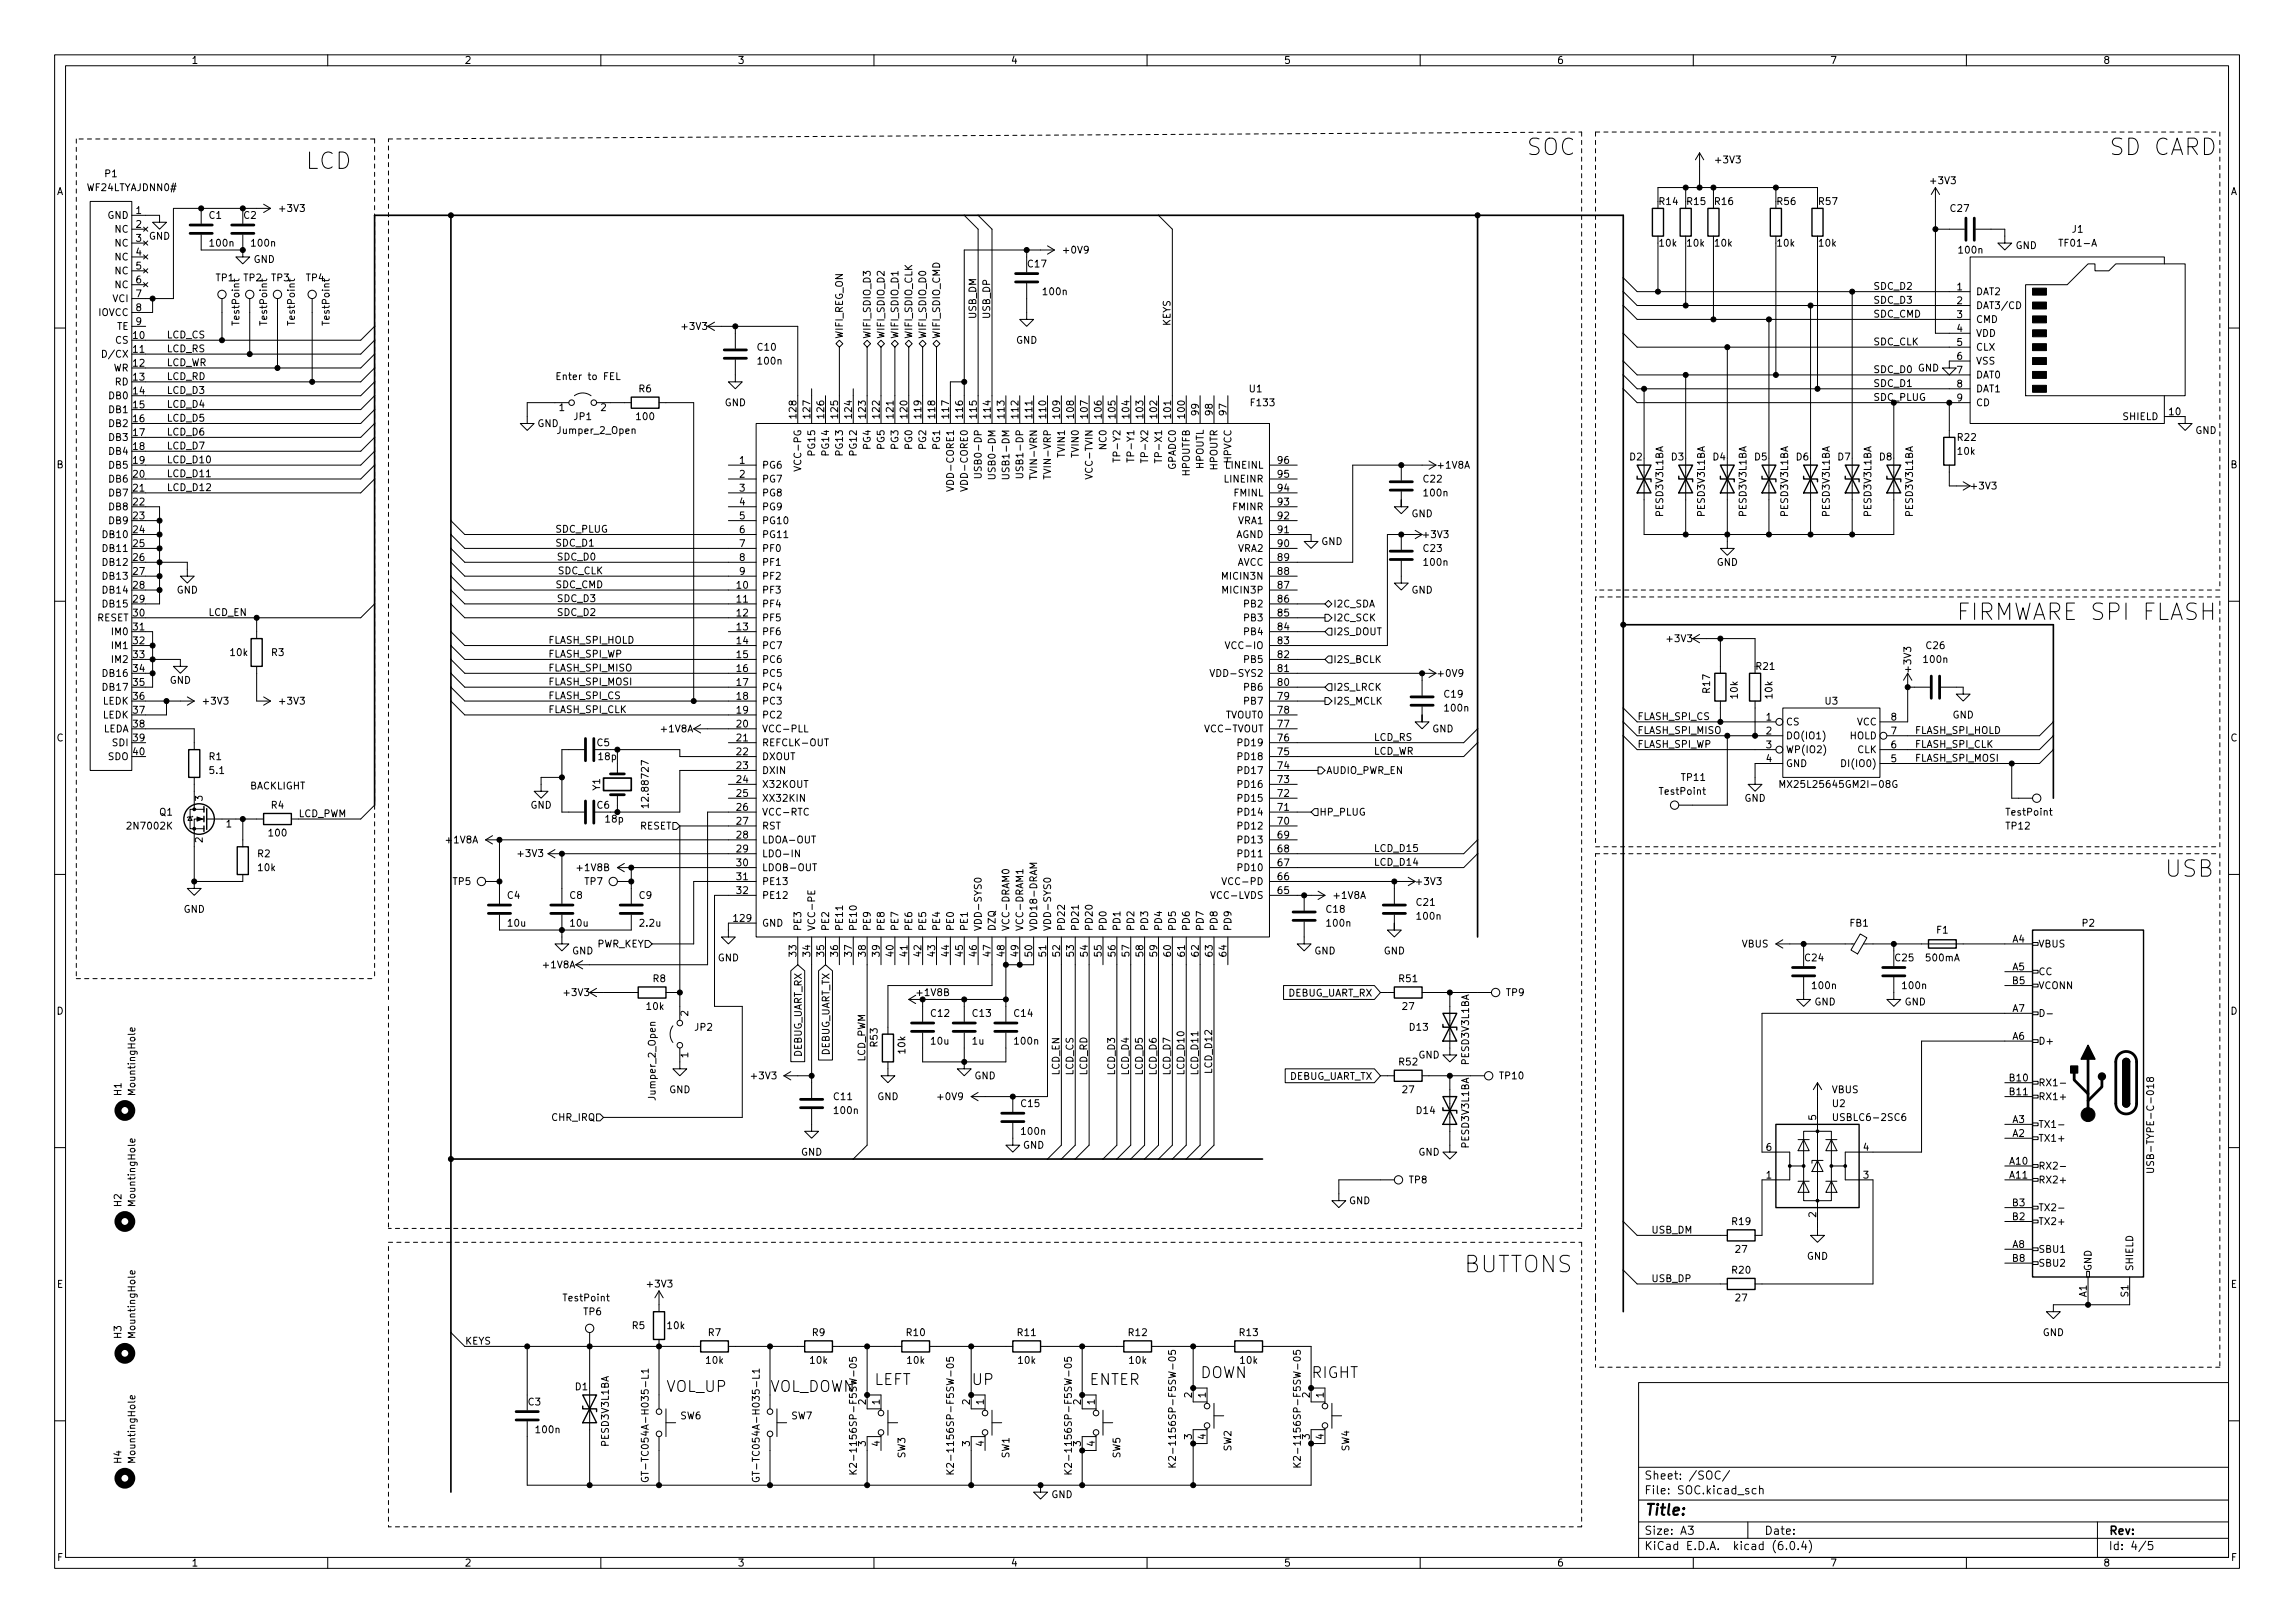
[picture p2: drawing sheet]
<svg xmlns="http://www.w3.org/2000/svg" width="420mm" height="297mm" viewBox="0 0 420 297" stroke-linecap="round" stroke-linejoin="round" font-family="sans-serif">
<defs><g id="words">
<g font-size="4.2">
<text x="279.4" y="28.4">SOC</text>
<text x="386.1" y="28.4">SD CARD</text>
<text x="55.9" y="31">LCD</text>
<text x="358.1" y="113.5">FIRMWARE SPI FLASH</text>
<text x="396.2" y="160.5">USB</text>
<text x="268" y="232.9">BUTTONS</text>
</g>
<g font-size="2.8">
<text x="121.9" y="254.8">VOL_UP</text>
<text x="141" y="254.8">VOL_DOWN</text>
<text x="160" y="253.5">LEFT</text>
<text x="177.8" y="253.5">UP</text>
<text x="199.4" y="253.5">ENTER</text>
<text x="219.7" y="252.2">DOWN</text>
<text x="240" y="252.2">RIGHT</text>
<text x="301" y="277.3">Title:</text>
</g>
<g font-size="2.1">
<text x="301" y="273.5">File: SOC.kicad_sch</text>
<text x="301" y="270.8">Sheet: /SOC/</text>
<text x="301" y="280.9">Size: A3</text>
<text x="323" y="280.9">Date:</text>
<text x="386" y="280.9">Rev:</text>
<text x="301" y="283.7">KiCad E.D.A. kicad (6.0.4)</text>
<text x="386" y="283.7">Id: 4/5</text>
</g>
<g font-size="1.8">
<text x="35" y="11.7">1</text>
<text x="85" y="11.7">2</text>
<text x="135" y="11.7">3</text>
<text x="185" y="11.7">4</text>
<text x="235" y="11.7">5</text>
<text x="285" y="11.7">6</text>
<text x="335" y="11.7">7</text>
<text x="385" y="11.7">8</text>
<text x="314.2" y="29.9">+3V3</text>
<text x="10.3" y="35.7">A</text>
<text x="16.1" y="35">WF24LTYAJDNN0#</text>
<text x="19.2" y="32.4">P1</text>
<text x="353.6" y="33.7">+3V3</text>
<text x="408.3" y="35.7">A</text>
<text x="19.7" y="40">GND</text>
<text x="24.9" y="39.2">1</text>
<text x="24.9" y="41.7">2</text>
<text x="38.3" y="40">C1</text>
<text x="44.6" y="40">C2</text>
<text x="51.3" y="38.8">+3V3</text>
<text x="303.8" y="37.5">R14</text>
<text x="308.9" y="37.5">R15</text>
<text x="314" y="37.5">R16</text>
<text x="325.4" y="37.5">R56</text>
<text x="333" y="37.5">R57</text>
<text x="357.1" y="38.8">C27</text>
<text x="21.1" y="42.6">NC</text>
<text x="21.1" y="45.1">NC</text>
<text x="21.1" y="47.7">NC</text>
<text x="24.9" y="44.2">3</text>
<text x="24.9" y="46.8">4</text>
<text x="27.2" y="43.9">GND</text>
<text x="38.6" y="45.1">100n</text>
<text x="46.2" y="45.1">100n</text>
<text x="194.8" y="46.4">+0V9</text>
<text x="303.9" y="45.1">10k</text>
<text x="308.9" y="45.1">10k</text>
<text x="314" y="45.1">10k</text>
<text x="325.4" y="45.1">10k</text>
<text x="333.1" y="45.1">10k</text>
<text x="358.7" y="46.4">100n</text>
<text x="369" y="45.6">GND</text>
<text x="377.4" y="45.1">TF01-A</text>
<text x="379.4" y="42.6">J1</text>
<text x="21.1" y="50.2">NC</text>
<text x="21.1" y="52.7">NC</text>
<text x="24.9" y="49.3">5</text>
<text x="24.9" y="51.9">6</text>
<text x="39.6" y="51.5">TP1</text>
<text x="44.6" y="51.5">TP2</text>
<text x="46.4" y="48.1">GND</text>
<text x="49.7" y="51.5">TP3</text>
<text x="56.1" y="51.5">TP4</text>
<text x="188.2" y="48.9">C17</text>
<text x="342.9" y="53">SDC_D2</text>
<text x="358.3" y="53.1">1</text>
<text x="18" y="57.8">IOVCC</text>
<text x="20.7" y="55.3">VCI</text>
<text x="24.9" y="54.4">7</text>
<text x="24.9" y="56.9">8</text>
<text x="24.9" y="59.5">9</text>
<text x="43.8" y="59.3" transform="rotate(-90 43.8 59.3)">TestPoint</text>
<text x="48.9" y="59.3" transform="rotate(-90 48.9 59.3)">TestPoint</text>
<text x="54" y="59.3" transform="rotate(-90 54 59.3)">TestPoint</text>
<text x="60.3" y="59.3" transform="rotate(-90 60.3 59.3)">TestPoint</text>
<text x="178.7" y="58.5" transform="rotate(-90 178.7 58.5)">USB_DM</text>
<text x="181.3" y="58.5" transform="rotate(-90 181.3 58.5)">USB_DP</text>
<text x="191.1" y="54">100n</text>
<text x="214.3" y="59.7" transform="rotate(-90 214.3 59.7)">KEYS</text>
<text x="342.9" y="55.6">SDC_D3</text>
<text x="342.9" y="58.1">SDC_CMD</text>
<text x="358.3" y="55.7">2</text>
<text x="358.3" y="58.2">3</text>
<text x="361.7" y="54">DAT2</text>
<text x="361.7" y="56.6">DAT3/CD</text>
<text x="361.7" y="59.1">CMD</text>
<text x="19.4" y="65.4">D/CX</text>
<text x="21.2" y="62.9">CS</text>
<text x="21.4" y="60.4">TE</text>
<text x="24.4" y="62">10</text>
<text x="24.4" y="64.6">11</text>
<text x="30.5" y="61.9">LCD_CS</text>
<text x="30.5" y="64.5">LCD_RS</text>
<text x="125" y="60.4">+3V3</text>
<text x="138.7" y="64.2">C10</text>
<text x="154.3" y="62.1" transform="rotate(-90 154.3 62.1)">WIFI_REG_ON</text>
<text x="159.4" y="62.1" transform="rotate(-90 159.4 62.1)">WIFI_SDIO_D3</text>
<text x="161.9" y="62.1" transform="rotate(-90 161.9 62.1)">WIFI_SDIO_D2</text>
<text x="164.5" y="62.1" transform="rotate(-90 164.5 62.1)">WIFI_SDIO_D1</text>
<text x="167" y="62.1" transform="rotate(-90 167 62.1)">WIFI_SDIO_CLK</text>
<text x="169.5" y="62.1" transform="rotate(-90 169.5 62.1)">WIFI_SDIO_D0</text>
<text x="172.1" y="62.1" transform="rotate(-90 172.1 62.1)">WIFI_SDIO_CMD</text>
<text x="186" y="62.9">GND</text>
<text x="342.9" y="63.2">SDC_CLK</text>
<text x="358.3" y="60.7">4</text>
<text x="358.3" y="63.3">5</text>
<text x="358.3" y="65.8">6</text>
<text x="361.7" y="61.6">VDD</text>
<text x="361.7" y="64.2">CLX</text>
<text x="20.7" y="68">WR</text>
<text x="21.1" y="70.5">RD</text>
<text x="24.4" y="67.1">12</text>
<text x="24.4" y="69.6">13</text>
<text x="30.5" y="67">LCD_WR</text>
<text x="30.5" y="69.5">LCD_RD</text>
<text x="101.6" y="69.5">Enter to FEL</text>
<text x="117" y="71.8">R6</text>
<text x="138.9" y="66.7">100n</text>
<text x="228.7" y="71.8">U1</text>
<text x="342.9" y="70.8">SDC_D1</text>
<text x="342.9" y="68.3">SDC_D0 GND</text>
<text x="358.3" y="68.4">7</text>
<text x="358.3" y="70.9">8</text>
<text x="361.7" y="66.7">VSS</text>
<text x="361.7" y="69.3">DAT0</text>
<text x="361.7" y="71.8">DAT1</text>
<text x="20.1" y="73.1">DB0</text>
<text x="20.1" y="75.6">DB1</text>
<text x="24.4" y="72.2">14</text>
<text x="24.4" y="74.7">15</text>
<text x="24.4" y="77.3">16</text>
<text x="30.5" y="72.1">LCD_D3</text>
<text x="30.5" y="77.2">LCD_D5</text>
<text x="30.5" y="74.6">LCD_D4</text>
<text x="102.4" y="75.2">1</text>
<text x="105.1" y="76.9">JP1</text>
<text x="110" y="75.2">2</text>
<text x="116.6" y="76.9">100</text>
<text x="132.7" y="74.3">GND</text>
<text x="145.8" y="76.4" transform="rotate(-90 145.8 76.4)">128</text>
<text x="148.3" y="76.4" transform="rotate(-90 148.3 76.4)">127</text>
<text x="150.9" y="76.4" transform="rotate(-90 150.9 76.4)">126</text>
<text x="153.4" y="76.4" transform="rotate(-90 153.4 76.4)">125</text>
<text x="156" y="76.4" transform="rotate(-90 156 76.4)">124</text>
<text x="158.5" y="76.4" transform="rotate(-90 158.5 76.4)">123</text>
<text x="161" y="76.4" transform="rotate(-90 161 76.4)">122</text>
<text x="163.6" y="76.4" transform="rotate(-90 163.6 76.4)">121</text>
<text x="166.1" y="76.4" transform="rotate(-90 166.1 76.4)">120</text>
<text x="168.7" y="76.4" transform="rotate(-90 168.7 76.4)">119</text>
<text x="171.2" y="76.4" transform="rotate(-90 171.2 76.4)">118</text>
<text x="173.7" y="76.4" transform="rotate(-90 173.7 76.4)">117</text>
<text x="176.3" y="76.4" transform="rotate(-90 176.3 76.4)">116</text>
<text x="178.8" y="76.4" transform="rotate(-90 178.8 76.4)">115</text>
<text x="181.4" y="76.4" transform="rotate(-90 181.4 76.4)">114</text>
<text x="183.9" y="76.4" transform="rotate(-90 183.9 76.4)">113</text>
<text x="186.4" y="76.4" transform="rotate(-90 186.4 76.4)">112</text>
<text x="189" y="76.4" transform="rotate(-90 189 76.4)">111</text>
<text x="191.5" y="76.4" transform="rotate(-90 191.5 76.4)">110</text>
<text x="194.1" y="76.4" transform="rotate(-90 194.1 76.4)">109</text>
<text x="196.6" y="76.4" transform="rotate(-90 196.6 76.4)">108</text>
<text x="199.1" y="76.4" transform="rotate(-90 199.1 76.4)">107</text>
<text x="201.7" y="76.4" transform="rotate(-90 201.7 76.4)">106</text>
<text x="204.2" y="76.4" transform="rotate(-90 204.2 76.4)">105</text>
<text x="206.8" y="76.4" transform="rotate(-90 206.8 76.4)">104</text>
<text x="209.3" y="76.4" transform="rotate(-90 209.3 76.4)">103</text>
<text x="211.8" y="76.4" transform="rotate(-90 211.8 76.4)">102</text>
<text x="214.4" y="76.4" transform="rotate(-90 214.4 76.4)">101</text>
<text x="216.9" y="76.4" transform="rotate(-90 216.9 76.4)">100</text>
<text x="219.5" y="76" transform="rotate(-90 219.5 76)">99</text>
<text x="222" y="76" transform="rotate(-90 222 76)">98</text>
<text x="224.5" y="76" transform="rotate(-90 224.5 76)">97</text>
<text x="229.1" y="74.3">F133</text>
<text x="342.9" y="73.3">SDC_PLUG</text>
<text x="358.3" y="73.4">9</text>
<text x="361.7" y="74.3">CD</text>
<text x="388.7" y="76.9">SHIELD</text>
<text x="397.2" y="76">10</text>
<text x="20.1" y="78.1">DB2</text>
<text x="20.1" y="80.7">DB3</text>
<text x="20.1" y="83.2">DB4</text>
<text x="24.4" y="79.8">17</text>
<text x="24.4" y="82.3">18</text>
<text x="30.5" y="82.2">LCD_D7</text>
<text x="30.5" y="79.7">LCD_D6</text>
<text x="98.4" y="78.1">GND</text>
<text x="102.3" y="79.4">Jumper_2_Open</text>
<text x="149.2" y="83" transform="rotate(-90 149.2 83)">PG15</text>
<text x="151.8" y="83" transform="rotate(-90 151.8 83)">PG14</text>
<text x="154.3" y="83" transform="rotate(-90 154.3 83)">PG13</text>
<text x="156.8" y="83" transform="rotate(-90 156.8 83)">PG12</text>
<text x="159.4" y="82.1" transform="rotate(-90 159.4 82.1)">PG4</text>
<text x="161.9" y="82.1" transform="rotate(-90 161.9 82.1)">PG5</text>
<text x="164.5" y="82.1" transform="rotate(-90 164.5 82.1)">PG3</text>
<text x="167" y="82.1" transform="rotate(-90 167 82.1)">PG0</text>
<text x="169.5" y="82.1" transform="rotate(-90 169.5 82.1)">PG2</text>
<text x="172.1" y="82.1" transform="rotate(-90 172.1 82.1)">PG1</text>
<text x="194.9" y="83.5" transform="rotate(-90 194.9 83.5)">TVIN1</text>
<text x="197.5" y="83.5" transform="rotate(-90 197.5 83.5)">TVIN0</text>
<text x="202.6" y="82.1" transform="rotate(-90 202.6 82.1)">NC0</text>
<text x="205.1" y="83.5" transform="rotate(-90 205.1 83.5)">TP-Y2</text>
<text x="207.6" y="83.5" transform="rotate(-90 207.6 83.5)">TP-Y1</text>
<text x="210.2" y="83.5" transform="rotate(-90 210.2 83.5)">TP-X2</text>
<text x="212.7" y="83.5" transform="rotate(-90 212.7 83.5)">TP-X1</text>
<text x="358.4" y="80.7">R22</text>
<text x="358.5" y="83.2">10k</text>
<text x="401.9" y="79.4">GND</text>
<text x="10.3" y="85.7">B</text>
<text x="20.1" y="85.8">DB5</text>
<text x="20.1" y="88.3">DB6</text>
<text x="24.4" y="84.9">19</text>
<text x="24.4" y="87.4">20</text>
<text x="24.4" y="90">21</text>
<text x="30.5" y="87.3">LCD_D11</text>
<text x="30.5" y="84.8">LCD_D10</text>
<text x="30.5" y="89.9">LCD_D12</text>
<text x="135.4" y="84.9">1</text>
<text x="135.4" y="87.4">2</text>
<text x="135.4" y="90">3</text>
<text x="139.4" y="85.8">PG6</text>
<text x="139.4" y="88.3">PG7</text>
<text x="146.7" y="85.4" transform="rotate(-90 146.7 85.4)">VCC-PG</text>
<text x="174.6" y="88.9" transform="rotate(-90 174.6 88.9)">VDD-CORE1</text>
<text x="177.2" y="88.9" transform="rotate(-90 177.2 88.9)">VDD-CORE0</text>
<text x="179.7" y="86.3" transform="rotate(-90 179.7 86.3)">USB0-DP</text>
<text x="182.2" y="86.6" transform="rotate(-90 182.2 86.6)">USB0-DM</text>
<text x="184.8" y="86.6" transform="rotate(-90 184.8 86.6)">USB1-DM</text>
<text x="187.3" y="86.3" transform="rotate(-90 187.3 86.3)">USB1-DP</text>
<text x="189.9" y="86.9" transform="rotate(-90 189.9 86.9)">TVIN-VRN</text>
<text x="192.4" y="86.8" transform="rotate(-90 192.4 86.8)">TVIN-VRP</text>
<text x="200" y="86.9" transform="rotate(-90 200 86.9)">VCC-TVIN</text>
<text x="215.3" y="85.9" transform="rotate(-90 215.3 85.9)">GPADC0</text>
<text x="217.8" y="87.1" transform="rotate(-90 217.8 87.1)">HPOUTFB</text>
<text x="220.3" y="85.8" transform="rotate(-90 220.3 85.8)">HPOUTL</text>
<text x="222.9" y="86" transform="rotate(-90 222.9 86)">HPOUTR</text>
<text x="224.3" y="88.3">LINEINR</text>
<text x="224.5" y="85.8">LINEINL</text>
<text x="225.4" y="84.7" transform="rotate(-90 225.4 84.7)">HPVCC</text>
<text x="234" y="90">94</text>
<text x="234" y="87.4">95</text>
<text x="234" y="84.9">96</text>
<text x="260.7" y="88.3">C22</text>
<text x="263.3" y="85.8">+1V8A</text>
<text x="298.4" y="84.2">D2</text>
<text x="306" y="84.2">D3</text>
<text x="313.6" y="84.2">D4</text>
<text x="321.2" y="84.2">D5</text>
<text x="328.8" y="84.2">D6</text>
<text x="336.5" y="84.2">D7</text>
<text x="344.1" y="84.2">D8</text>
<text x="361.1" y="89.6">+3V3</text>
<text x="408.3" y="85.7">B</text>
<text x="20.1" y="90.8">DB7</text>
<text x="20.1" y="93.4">DB8</text>
<text x="20.1" y="95.9">DB9</text>
<text x="24.4" y="92.5">22</text>
<text x="24.4" y="95">23</text>
<text x="135.4" y="92.5">4</text>
<text x="135.4" y="95">5</text>
<text x="139.4" y="90.8">PG8</text>
<text x="139.4" y="93.4">PG9</text>
<text x="139.4" y="95.9">PG10</text>
<text x="225.8" y="93.4">FMINR</text>
<text x="226" y="90.8">FMINL</text>
<text x="226.7" y="95.9">VRA1</text>
<text x="234" y="95">92</text>
<text x="234" y="92.5">93</text>
<text x="258.4" y="94.7">GND</text>
<text x="260.8" y="90.8">100n</text>
<text x="304.5" y="94.4" transform="rotate(-90 304.5 94.4)">PESD3V3L1BA</text>
<text x="312.1" y="94.4" transform="rotate(-90 312.1 94.4)">PESD3V3L1BA</text>
<text x="319.7" y="94.4" transform="rotate(-90 319.7 94.4)">PESD3V3L1BA</text>
<text x="327.3" y="94.4" transform="rotate(-90 327.3 94.4)">PESD3V3L1BA</text>
<text x="335" y="94.4" transform="rotate(-90 335 94.4)">PESD3V3L1BA</text>
<text x="342.6" y="94.4" transform="rotate(-90 342.6 94.4)">PESD3V3L1BA</text>
<text x="350.2" y="94.4" transform="rotate(-90 350.2 94.4)">PESD3V3L1BA</text>
<text x="19.1" y="98.5">DB10</text>
<text x="19.1" y="101">DB11</text>
<text x="24.4" y="97.6">24</text>
<text x="24.4" y="100.1">25</text>
<text x="101.6" y="97.5">SDC_PLUG</text>
<text x="101.6" y="100">SDC_D1</text>
<text x="135.4" y="97.6">6</text>
<text x="135.4" y="100.1">7</text>
<text x="139.4" y="98.5">PG11</text>
<text x="139.4" y="101">PF0</text>
<text x="226.2" y="98.5">AGND</text>
<text x="226.7" y="101">VRA2</text>
<text x="234" y="100.1">90</text>
<text x="234" y="97.6">91</text>
<text x="241.9" y="99.7">GND</text>
<text x="260.7" y="101">C23</text>
<text x="260.7" y="98.5">+3V3</text>
<text x="19.1" y="103.5">DB12</text>
<text x="19.1" y="106.1">DB13</text>
<text x="24.4" y="102.7">26</text>
<text x="24.4" y="105.2">27</text>
<text x="24.4" y="107.7">28</text>
<text x="101.7" y="107.6">SDC_CMD</text>
<text x="102.1" y="105.1">SDC_CLK</text>
<text x="102.2" y="102.6">SDC_D0</text>
<text x="134.9" y="107.7">10</text>
<text x="135.4" y="102.7">8</text>
<text x="135.4" y="105.2">9</text>
<text x="139.4" y="103.5">PF1</text>
<text x="139.4" y="106.1">PF2</text>
<text x="224.1" y="106.1">MICIN3N</text>
<text x="226.4" y="103.5">AVCC</text>
<text x="234" y="107.7">87</text>
<text x="234" y="105.2">88</text>
<text x="234" y="102.7">89</text>
<text x="260.8" y="103.5">100n</text>
<text x="314.3" y="103.5">GND</text>
<text x="17.7" y="113.7">RESET</text>
<text x="19.1" y="108.6">DB14</text>
<text x="19.1" y="111.2">DB15</text>
<text x="24.4" y="110.3">29</text>
<text x="24.4" y="112.8">30</text>
<text x="32.3" y="108.6">GND</text>
<text x="38.1" y="112.7">LCD_EN</text>
<text x="102.2" y="112.7">SDC_D2</text>
<text x="102.2" y="110.2">SDC_D3</text>
<text x="134.9" y="110.3">11</text>
<text x="134.9" y="112.8">12</text>
<text x="139.4" y="108.6">PF3</text>
<text x="139.4" y="111.2">PF4</text>
<text x="139.4" y="113.7">PF5</text>
<text x="224.2" y="108.6">MICIN3P</text>
<text x="228" y="113.7">PB3</text>
<text x="228" y="111.2">PB2</text>
<text x="234" y="112.8">85</text>
<text x="234" y="110.3">86</text>
<text x="244" y="111.2">I2C_SDA</text>
<text x="244" y="113.7">I2C_SCK</text>
<text x="258.4" y="108.6">GND</text>
<text x="20.7" y="116.2">IM0</text>
<text x="20.7" y="118.8">IM1</text>
<text x="24.4" y="115.4">31</text>
<text x="24.4" y="117.9">32</text>
<text x="100.3" y="117.8">FLASH_SPI_HOLD</text>
<text x="134.9" y="115.4">13</text>
<text x="134.9" y="117.9">14</text>
<text x="139.4" y="116.2">PF6</text>
<text x="139.4" y="118.8">PC7</text>
<text x="225.2" y="118.8">VCC-IO</text>
<text x="228" y="116.2">PB4</text>
<text x="234" y="117.9">83</text>
<text x="234" y="115.4">84</text>
<text x="244" y="116.2">I2S_DOUT</text>
<text x="305.3" y="117.5">+3V3</text>
<text x="352.7" y="118.8">C26</text>
<text x="19.1" y="123.9">DB16</text>
<text x="20.7" y="121.3">IM2</text>
<text x="24.4" y="120.4">33</text>
<text x="24.4" y="123">34</text>
<text x="24.4" y="125.5">35</text>
<text x="31.1" y="125.1">GND</text>
<text x="42.2" y="120.1">10k</text>
<text x="49.7" y="120.1">R3</text>
<text x="100.3" y="120.3">FLASH_SPI_WP</text>
<text x="100.3" y="125.4">FLASH_SPI_MOSI</text>
<text x="100.3" y="122.9">FLASH_SPI_MISO</text>
<text x="134.9" y="120.4">15</text>
<text x="134.9" y="123">16</text>
<text x="134.9" y="125.5">17</text>
<text x="139.4" y="121.3">PC6</text>
<text x="139.4" y="123.9">PC5</text>
<text x="222.5" y="123.9">VDD-SYS2</text>
<text x="228" y="121.3">PB5</text>
<text x="234" y="125.5">80</text>
<text x="234" y="123">81</text>
<text x="234" y="120.4">82</text>
<text x="244" y="121.3">I2S_BCLK</text>
<text x="263.4" y="123.9">+0V9</text>
<text x="321.6" y="122.6">R21</text>
<text x="349.9" y="122.9" transform="rotate(-90 349.9 122.9)">+3V3</text>
<text x="352.3" y="121.3">100n</text>
<text x="18.8" y="128.9">LEDK</text>
<text x="18.8" y="131.5">LEDK</text>
<text x="19.1" y="126.4">DB17</text>
<text x="24.4" y="128.1">36</text>
<text x="24.4" y="130.6">37</text>
<text x="37.4" y="128.9">+3V3</text>
<text x="51.3" y="128.9">+3V3</text>
<text x="100.3" y="128">FLASH_SPI_CS</text>
<text x="100.3" y="130.5">FLASH_SPI_CLK</text>
<text x="134.9" y="128.1">18</text>
<text x="134.9" y="130.6">19</text>
<text x="139.4" y="126.4">PC4</text>
<text x="139.4" y="128.9">PC3</text>
<text x="139.4" y="131.5">PC2</text>
<text x="224.4" y="131.5">TVOUT0</text>
<text x="228" y="128.9">PB7</text>
<text x="228" y="126.4">PB6</text>
<text x="234" y="130.6">78</text>
<text x="234" y="128.1">79</text>
<text x="244" y="128.9">I2S_MCLK</text>
<text x="244" y="126.4">I2S_LRCK</text>
<text x="264.5" y="127.7">C19</text>
<text x="264.6" y="130.2">100n</text>
<text x="299.7" y="131.8">FLASH_SPI_CS</text>
<text x="313.1" y="126.8" transform="rotate(-90 313.1 126.8)">R17</text>
<text x="318.1" y="127.8" transform="rotate(-90 318.1 127.8)">10k</text>
<text x="323.4" y="131.9">1</text>
<text x="324.5" y="127.8" transform="rotate(-90 324.5 127.8)">10k</text>
<text x="334.1" y="128.9">U3</text>
<text x="346.2" y="131.9">8</text>
<text x="357.4" y="131.5">GND</text>
<text x="10.3" y="135.7">C</text>
<text x="18.8" y="134">LEDA</text>
<text x="20.7" y="136.6">SDI</text>
<text x="24.4" y="133.1">38</text>
<text x="24.4" y="135.7">39</text>
<text x="109.3" y="136.6">C5</text>
<text x="121.1" y="134">+1V8A</text>
<text x="134.9" y="133.1">20</text>
<text x="134.9" y="135.7">21</text>
<text x="139.4" y="134">VCC-PLL</text>
<text x="139.4" y="136.6">REFCLK-OUT</text>
<text x="221.1" y="134">VCC-TVOUT</text>
<text x="227" y="136.6">PD19</text>
<text x="234" y="135.7">76</text>
<text x="234" y="133.1">77</text>
<text x="251.5" y="135.6">LCD_RS</text>
<text x="262.2" y="134">GND</text>
<text x="299.7" y="134.3">FLASH_SPI_MISO</text>
<text x="299.7" y="136.8">FLASH_SPI_WP</text>
<text x="323.4" y="134.4">2</text>
<text x="323.4" y="136.9">3</text>
<text x="326.9" y="132.8">CS</text>
<text x="326.9" y="135.3">DO(IO1)</text>
<text x="326.9" y="137.8">WP(IO2)</text>
<text x="338.7" y="135.3">HOLD</text>
<text x="339.9" y="132.8">VCC</text>
<text x="340" y="137.8">CLK</text>
<text x="346.2" y="136.9">6</text>
<text x="346.2" y="134.4">7</text>
<text x="350.5" y="134.3">FLASH_SPI_HOLD</text>
<text x="350.5" y="136.8">FLASH_SPI_CLK</text>
<text x="408.3" y="135.7">C</text>
<text x="19.8" y="139.1">SDO</text>
<text x="24.4" y="138.2">40</text>
<text x="38.3" y="139.1">R1</text>
<text x="38.5" y="141.6">5.1</text>
<text x="109.6" y="139.1">18p</text>
<text x="134.9" y="138.2">22</text>
<text x="134.9" y="140.8">23</text>
<text x="134.9" y="143.3">24</text>
<text x="139.4" y="139.1">DXOUT</text>
<text x="139.4" y="141.6">DXIN</text>
<text x="227" y="141.6">PD17</text>
<text x="227" y="139.1">PD18</text>
<text x="234" y="143.3">73</text>
<text x="234" y="140.8">74</text>
<text x="234" y="138.2">75</text>
<text x="242.8" y="141.6">AUDIO_PWR_EN</text>
<text x="251.5" y="138.1">LCD_WR</text>
<text x="307.9" y="142.9">TP11</text>
<text x="323.4" y="139.5">4</text>
<text x="326.9" y="140.4">GND</text>
<text x="337.9" y="140.4">DI(IO0)</text>
<text x="346.2" y="139.5">5</text>
<text x="350.5" y="139.4">FLASH_SPI_MOSI</text>
<text x="29.2" y="149.3">Q1</text>
<text x="37.1" y="146.6" transform="rotate(-90 37.1 146.6)">3</text>
<text x="45.7" y="144.5">BACKLIGHT</text>
<text x="49.7" y="148">R4</text>
<text x="54.6" y="149.5">LCD_PWM</text>
<text x="97.1" y="148">GND</text>
<text x="109.3" y="148">C6</text>
<text x="109.9" y="144.6" transform="rotate(-90 109.9 144.6)">Y1</text>
<text x="118.7" y="147.2" transform="rotate(-90 118.7 147.2)">12.88727</text>
<text x="134.9" y="145.8">25</text>
<text x="134.9" y="148.4">26</text>
<text x="139.4" y="144.2">X32KOUT</text>
<text x="139.4" y="146.7">XX32KIN</text>
<text x="139.4" y="149.3">VCC-RTC</text>
<text x="227" y="149.3">PD14</text>
<text x="227" y="146.7">PD15</text>
<text x="227" y="144.2">PD16</text>
<text x="234" y="148.4">71</text>
<text x="234" y="145.8">72</text>
<text x="241.5" y="149.3">HP_PLUG</text>
<text x="304" y="145.5">TestPoint</text>
<text x="319.3" y="146.7">GND</text>
<text x="327.1" y="144.2">MX25L25645GM2I-08G</text>
<text x="367.4" y="149.3">TestPoint</text>
<text x="23.6" y="151.8">2N7002K</text>
<text x="37.1" y="154.2" transform="rotate(-90 37.1 154.2)">2</text>
<text x="41.4" y="151.4">1</text>
<text x="49.3" y="153.1">100</text>
<text x="81.7" y="154.3">+1V8A</text>
<text x="110.9" y="150.5">18p</text>
<text x="117.1" y="151.8">RESET</text>
<text x="134.9" y="150.9">27</text>
<text x="134.9" y="153.5">28</text>
<text x="134.9" y="156">29</text>
<text x="139.4" y="151.8">RST</text>
<text x="139.4" y="154.3">LDOA-OUT</text>
<text x="227" y="154.3">PD13</text>
<text x="227" y="151.8">PD12</text>
<text x="234" y="156">68</text>
<text x="234" y="153.5">69</text>
<text x="234" y="150.9">70</text>
<text x="251.5" y="155.9">LCD_D15</text>
<text x="367.3" y="151.8">TP12</text>
<text x="47.2" y="156.9">R2</text>
<text x="47.3" y="159.4">10k</text>
<text x="82.9" y="162">TP5</text>
<text x="95" y="156.8">+3V3</text>
<text x="105.8" y="159.4">+1V8B</text>
<text x="107.1" y="162">TP7</text>
<text x="134.9" y="158.5">30</text>
<text x="134.9" y="161.1">31</text>
<text x="139.4" y="156.9">LDO-IN</text>
<text x="139.4" y="159.4">LDOB-OUT</text>
<text x="139.4" y="162">PE13</text>
<text x="224.6" y="162">VCC-PD</text>
<text x="227" y="159.4">PD10</text>
<text x="227" y="156.9">PD11</text>
<text x="234" y="161.1">66</text>
<text x="234" y="158.5">67</text>
<text x="251.5" y="158.4">LCD_D14</text>
<text x="259.5" y="162">+3V3</text>
<text x="33.6" y="167">GND</text>
<text x="92.9" y="164.5">C4</text>
<text x="104.3" y="164.5">C8</text>
<text x="117" y="164.5">C9</text>
<text x="134.9" y="163.6">32</text>
<text x="139.4" y="164.5">PE12</text>
<text x="222.4" y="164.5">VCC-LVDS</text>
<text x="234" y="163.6">65</text>
<text x="242.9" y="167">C18</text>
<text x="244.3" y="164.5">+1V8A</text>
<text x="259.4" y="165.8">C21</text>
<text x="93" y="169.6">10u</text>
<text x="104.5" y="169.6">10u</text>
<text x="109.2" y="173.4">PWR_KEY</text>
<text x="117.2" y="169.6">2.2u</text>
<text x="134.4" y="168.7">129</text>
<text x="139.4" y="169.6">GND</text>
<text x="146.7" y="170.5" transform="rotate(-90 146.7 170.5)">PE3</text>
<text x="149.2" y="170.5" transform="rotate(-90 149.2 170.5)">VCC-PE</text>
<text x="151.8" y="170.5" transform="rotate(-90 151.8 170.5)">PE2</text>
<text x="154.3" y="170.5" transform="rotate(-90 154.3 170.5)">PE11</text>
<text x="156.8" y="170.5" transform="rotate(-90 156.8 170.5)">PE10</text>
<text x="159.4" y="170.5" transform="rotate(-90 159.4 170.5)">PE9</text>
<text x="161.9" y="170.5" transform="rotate(-90 161.9 170.5)">PE8</text>
<text x="164.5" y="170.5" transform="rotate(-90 164.5 170.5)">PE7</text>
<text x="167" y="170.5" transform="rotate(-90 167 170.5)">PE6</text>
<text x="169.5" y="170.5" transform="rotate(-90 169.5 170.5)">PE5</text>
<text x="172.1" y="170.5" transform="rotate(-90 172.1 170.5)">PE4</text>
<text x="174.6" y="170.5" transform="rotate(-90 174.6 170.5)">PE0</text>
<text x="177.2" y="170.5" transform="rotate(-90 177.2 170.5)">PE1</text>
<text x="179.7" y="170.5" transform="rotate(-90 179.7 170.5)">VDD-SYS0</text>
<text x="182.2" y="170.5" transform="rotate(-90 182.2 170.5)">DZQ</text>
<text x="184.8" y="170.5" transform="rotate(-90 184.8 170.5)">VCC-DRAM0</text>
<text x="187.3" y="170.5" transform="rotate(-90 187.3 170.5)">VCC-DRAM1</text>
<text x="189.9" y="170.5" transform="rotate(-90 189.9 170.5)">VDD18-DRAM</text>
<text x="192.4" y="170.5" transform="rotate(-90 192.4 170.5)">VDD-SYS0</text>
<text x="194.9" y="170.5" transform="rotate(-90 194.9 170.5)">PD22</text>
<text x="197.5" y="170.5" transform="rotate(-90 197.5 170.5)">PD21</text>
<text x="200" y="170.5" transform="rotate(-90 200 170.5)">PD20</text>
<text x="202.6" y="170.5" transform="rotate(-90 202.6 170.5)">PD0</text>
<text x="205.1" y="170.5" transform="rotate(-90 205.1 170.5)">PD1</text>
<text x="207.6" y="170.5" transform="rotate(-90 207.6 170.5)">PD2</text>
<text x="210.2" y="170.5" transform="rotate(-90 210.2 170.5)">PD3</text>
<text x="212.7" y="170.5" transform="rotate(-90 212.7 170.5)">PD4</text>
<text x="215.3" y="170.5" transform="rotate(-90 215.3 170.5)">PD5</text>
<text x="217.8" y="170.5" transform="rotate(-90 217.8 170.5)">PD6</text>
<text x="220.3" y="170.5" transform="rotate(-90 220.3 170.5)">PD7</text>
<text x="222.9" y="170.5" transform="rotate(-90 222.9 170.5)">PD8</text>
<text x="225.4" y="170.5" transform="rotate(-90 225.4 170.5)">PD9</text>
<text x="243" y="169.6">100n</text>
<text x="259.5" y="168.3">100n</text>
<text x="318.9" y="173.4">VBUS</text>
<text x="338.7" y="169.6">FB1</text>
<text x="354.6" y="170.9">F1</text>
<text x="368.4" y="172.5">A4</text>
<text x="373.1" y="173.4">VBUS</text>
<text x="381.2" y="169.6">P2</text>
<text x="99.5" y="177.2">+1V8A</text>
<text x="104.7" y="174.7">GND</text>
<text x="119.6" y="179.7">R8</text>
<text x="131.4" y="175.9">GND</text>
<text x="145.8" y="175" transform="rotate(-90 145.8 175)">33</text>
<text x="148.3" y="175" transform="rotate(-90 148.3 175)">34</text>
<text x="150.9" y="175" transform="rotate(-90 150.9 175)">35</text>
<text x="153.4" y="175" transform="rotate(-90 153.4 175)">36</text>
<text x="156" y="175" transform="rotate(-90 156 175)">37</text>
<text x="158.5" y="175" transform="rotate(-90 158.5 175)">38</text>
<text x="161" y="175" transform="rotate(-90 161 175)">39</text>
<text x="163.6" y="175" transform="rotate(-90 163.6 175)">40</text>
<text x="166.1" y="175" transform="rotate(-90 166.1 175)">41</text>
<text x="168.7" y="175" transform="rotate(-90 168.7 175)">42</text>
<text x="171.2" y="175" transform="rotate(-90 171.2 175)">43</text>
<text x="173.7" y="175" transform="rotate(-90 173.7 175)">44</text>
<text x="176.3" y="175" transform="rotate(-90 176.3 175)">45</text>
<text x="178.8" y="175" transform="rotate(-90 178.8 175)">46</text>
<text x="181.4" y="175" transform="rotate(-90 181.4 175)">47</text>
<text x="183.9" y="175" transform="rotate(-90 183.9 175)">48</text>
<text x="186.4" y="175" transform="rotate(-90 186.4 175)">49</text>
<text x="189" y="175" transform="rotate(-90 189 175)">50</text>
<text x="191.5" y="175" transform="rotate(-90 191.5 175)">51</text>
<text x="194.1" y="175" transform="rotate(-90 194.1 175)">52</text>
<text x="196.6" y="175" transform="rotate(-90 196.6 175)">53</text>
<text x="199.1" y="175" transform="rotate(-90 199.1 175)">54</text>
<text x="201.7" y="175" transform="rotate(-90 201.7 175)">55</text>
<text x="204.2" y="175" transform="rotate(-90 204.2 175)">56</text>
<text x="206.8" y="175" transform="rotate(-90 206.8 175)">57</text>
<text x="209.3" y="175" transform="rotate(-90 209.3 175)">58</text>
<text x="211.8" y="175" transform="rotate(-90 211.8 175)">59</text>
<text x="214.4" y="175" transform="rotate(-90 214.4 175)">60</text>
<text x="216.9" y="175" transform="rotate(-90 216.9 175)">61</text>
<text x="219.5" y="175" transform="rotate(-90 219.5 175)">62</text>
<text x="222" y="175" transform="rotate(-90 222 175)">63</text>
<text x="224.5" y="175" transform="rotate(-90 224.5 175)">64</text>
<text x="240.6" y="174.7">GND</text>
<text x="253.3" y="174.7">GND</text>
<text x="256.2" y="179.7">R51</text>
<text x="330.5" y="175.9">C24</text>
<text x="347" y="175.9">C25</text>
<text x="352.7" y="175.9">500mA</text>
<text x="368.4" y="177.6">A5</text>
<text x="373.1" y="178.5">CC</text>
<text x="10.3" y="185.7">D</text>
<text x="103.4" y="182.3">+3V3</text>
<text x="118.4" y="184.8">10k</text>
<text x="126" y="185.9" transform="rotate(-90 126 185.9)">2</text>
<text x="168" y="182.3">+1V8B</text>
<text x="235.6" y="182.4">DEBUG_UART_RX</text>
<text x="256.8" y="184.8">27</text>
<text x="275.8" y="182.3">TP9</text>
<text x="331.9" y="181">100n</text>
<text x="332.2" y="184">GND</text>
<text x="348.4" y="181">100n</text>
<text x="348.7" y="184">GND</text>
<text x="368.4" y="185.2">A7</text>
<text x="368.4" y="180.1">B5</text>
<text x="373.1" y="181">VCONN</text>
<text x="408.3" y="185.7">D</text>
<text x="127.2" y="188.6">JP2</text>
<text x="160.7" y="191.5" transform="rotate(-90 160.7 191.5)">R53</text>
<text x="170.5" y="186.1">C12</text>
<text x="170.5" y="191.2">10u</text>
<text x="178" y="191.2">1u</text>
<text x="178.1" y="186.1">C13</text>
<text x="185.7" y="186.1">C14</text>
<text x="185.9" y="191.2">100n</text>
<text x="258.1" y="188.6">D13</text>
<text x="368.4" y="190.3">A6</text>
<text x="373.1" y="191.2">D+</text>
<text x="126" y="193.6" transform="rotate(-90 126 193.6)">1</text>
<text x="137.7" y="197.5">+3V3</text>
<text x="146.8" y="193.7" transform="rotate(-90 146.8 193.7)">DEBUG_UART_RX</text>
<text x="151.9" y="193.5" transform="rotate(-90 151.9 193.5)">DEBUG_UART_TX</text>
<text x="158.4" y="194.3" transform="rotate(-90 158.4 194.3)">LCD_PWM</text>
<text x="165.7" y="192.7" transform="rotate(-90 165.7 192.7)">10k</text>
<text x="178.4" y="197.5">GND</text>
<text x="194" y="196.9" transform="rotate(-90 194 196.9)">LCD_EN</text>
<text x="196.5" y="196.9" transform="rotate(-90 196.5 196.9)">LCD_CS</text>
<text x="199" y="196.9" transform="rotate(-90 199 196.9)">LCD_RD</text>
<text x="204.1" y="196.9" transform="rotate(-90 204.1 196.9)">LCD_D3</text>
<text x="206.7" y="196.9" transform="rotate(-90 206.7 196.9)">LCD_D4</text>
<text x="209.2" y="196.9" transform="rotate(-90 209.2 196.9)">LCD_D5</text>
<text x="211.7" y="196.9" transform="rotate(-90 211.7 196.9)">LCD_D6</text>
<text x="214.3" y="196.9" transform="rotate(-90 214.3 196.9)">LCD_D7</text>
<text x="216.8" y="196.9" transform="rotate(-90 216.8 196.9)">LCD_D10</text>
<text x="219.4" y="196.9" transform="rotate(-90 219.4 196.9)">LCD_D11</text>
<text x="221.9" y="196.6" transform="rotate(-90 221.9 196.6)">LCD_D12</text>
<text x="235.8" y="197.6">DEBUG_UART_TX</text>
<text x="256.2" y="195">R52</text>
<text x="259.7" y="193.7">GND</text>
<text x="268.9" y="194.8" transform="rotate(-90 268.9 194.8)">PESD3V3L1BA</text>
<text x="274.6" y="197.5">TP10</text>
<text x="367.9" y="197.9">B10</text>
<text x="22.2" y="200.5" transform="rotate(-90 22.2 200.5)">H1</text>
<text x="24.8" y="200.1" transform="rotate(-90 24.8 200.1)">MountingHole</text>
<text x="120" y="201.1" transform="rotate(-90 120 201.1)">Jumper_2_Open</text>
<text x="122.5" y="200.1">GND</text>
<text x="152.7" y="201.3">C11</text>
<text x="152.9" y="203.9">100n</text>
<text x="160.6" y="201.3">GND</text>
<text x="171.8" y="201.3">+0V9</text>
<text x="187" y="202.6">C15</text>
<text x="256.8" y="200.1">27</text>
<text x="259.4" y="203.9">D14</text>
<text x="335.4" y="200.1">VBUS</text>
<text x="335.5" y="202.6">U2</text>
<text x="367.9" y="200.4">B11</text>
<text x="373.1" y="198.8">RX1-</text>
<text x="373.1" y="201.3">RX1+</text>
<text x="101.1" y="205.1">CHR_IRQ</text>
<text x="187.1" y="207.7">100n</text>
<text x="268.9" y="210" transform="rotate(-90 268.9 210)">PESD3V3L1BA</text>
<text x="332.5" y="205" transform="rotate(-90 332.5 205)">5</text>
<text x="336.2" y="205.1">USBLC6-2SC6</text>
<text x="368.4" y="208.1">A2</text>
<text x="368.4" y="205.5">A3</text>
<text x="373.1" y="209">TX1+</text>
<text x="373.1" y="206.4">TX1-</text>
<text x="146.6" y="211.5">GND</text>
<text x="187.3" y="210.2">GND</text>
<text x="259.7" y="211.5">GND</text>
<text x="323.4" y="215.7">1</text>
<text x="323.4" y="210.6">6</text>
<text x="341.1" y="215.7">3</text>
<text x="341.1" y="210.6">4</text>
<text x="367.9" y="213.1">A10</text>
<text x="367.9" y="215.7">A11</text>
<text x="373.1" y="214">RX2-</text>
<text x="394.3" y="213.1" transform="rotate(-90 394.3 213.1)">USB-TYPE-C-018</text>
<text x="22.2" y="220.8" transform="rotate(-90 22.2 220.8)">H2</text>
<text x="24.8" y="220.5" transform="rotate(-90 24.8 220.5)">MountingHole</text>
<text x="247" y="220.4">GND</text>
<text x="258" y="216.6">TP8</text>
<text x="368.4" y="220.8">B3</text>
<text x="373.1" y="216.6">RX2+</text>
<text x="373.1" y="221.7">TX2-</text>
<text x="302.3" y="225.7">USB_DM</text>
<text x="317.1" y="224.2">R19</text>
<text x="332.5" y="222.8" transform="rotate(-90 332.5 222.8)">2</text>
<text x="368.4" y="223.3">B2</text>
<text x="373.1" y="224.2">TX2+</text>
<text x="317.1" y="233.1">R20</text>
<text x="317.8" y="229.3">27</text>
<text x="330.8" y="230.5">GND</text>
<text x="368.4" y="228.4">A8</text>
<text x="368.4" y="230.9">B8</text>
<text x="373.1" y="229.3">SBU1</text>
<text x="373.1" y="231.8">SBU2</text>
<text x="382.9" y="232.7" transform="rotate(-90 382.9 232.7)">GND</text>
<text x="390.5" y="232.7" transform="rotate(-90 390.5 232.7)">SHIELD</text>
<text x="10.4" y="235.7">E</text>
<text x="103.3" y="238.2">TestPoint</text>
<text x="118.6" y="235.6">+3V3</text>
<text x="302.3" y="234.6">USB_DP</text>
<text x="317.8" y="238.2">27</text>
<text x="382" y="237.4" transform="rotate(-90 382 237.4)">A1</text>
<text x="389.6" y="237.3" transform="rotate(-90 389.6 237.3)">S1</text>
<text x="408.4" y="235.7">E</text>
<text x="22.2" y="244.9" transform="rotate(-90 22.2 244.9)">H3</text>
<text x="24.8" y="244.6" transform="rotate(-90 24.8 244.6)">MountingHole</text>
<text x="106.9" y="240.7">TP6</text>
<text x="115.8" y="243.2">R5</text>
<text x="122.2" y="243.2">10k</text>
<text x="129.7" y="244.5">R7</text>
<text x="148.7" y="244.5">R9</text>
<text x="166" y="244.5">R10</text>
<text x="186.3" y="244.5">R11</text>
<text x="206.7" y="244.5">R12</text>
<text x="227" y="244.5">R13</text>
<text x="374" y="244.5">GND</text>
<text x="85.1" y="246.1">KEYS</text>
<text x="129.3" y="249.6">10k</text>
<text x="148.4" y="249.6">10k</text>
<text x="166.2" y="249.6">10k</text>
<text x="186.5" y="249.6">10k</text>
<text x="206.8" y="249.6">10k</text>
<text x="227.1" y="249.6">10k</text>
<text x="96.7" y="257.2">C3</text>
<text x="105.3" y="254.4">D1</text>
<text x="158.5" y="257.1" transform="rotate(-90 158.5 257.1)">2</text>
<text x="161" y="257.1" transform="rotate(-90 161 257.1)">1</text>
<text x="177.5" y="257.1" transform="rotate(-90 177.5 257.1)">2</text>
<text x="180.1" y="257.1" transform="rotate(-90 180.1 257.1)">1</text>
<text x="197.9" y="257.1" transform="rotate(-90 197.9 257.1)">2</text>
<text x="200.4" y="257.1" transform="rotate(-90 200.4 257.1)">1</text>
<text x="218.2" y="255.8" transform="rotate(-90 218.2 255.8)">2</text>
<text x="220.7" y="255.8" transform="rotate(-90 220.7 255.8)">1</text>
<text x="239.8" y="255.8" transform="rotate(-90 239.8 255.8)">2</text>
<text x="242.3" y="255.8" transform="rotate(-90 242.3 255.8)">1</text>
<text x="98.2" y="262.3">100n</text>
<text x="124.6" y="259.8">SW6</text>
<text x="144.9" y="259.8">SW7</text>
<text x="218.2" y="263.4" transform="rotate(-90 218.2 263.4)">3</text>
<text x="220.7" y="263.4" transform="rotate(-90 220.7 263.4)">4</text>
<text x="239.8" y="263.4" transform="rotate(-90 239.8 263.4)">3</text>
<text x="242.3" y="263.4" transform="rotate(-90 242.3 263.4)">4</text>
<text x="22.2" y="267.8" transform="rotate(-90 22.2 267.8)">H4</text>
<text x="24.8" y="267.4" transform="rotate(-90 24.8 267.4)">MountingHole</text>
<text x="111.4" y="264.6" transform="rotate(-90 111.4 264.6)">PESD3V3L1BA</text>
<text x="118.7" y="269.4" transform="rotate(-90 118.7 269.4)">GT-TC054A-H035-L1</text>
<text x="139.1" y="269.4" transform="rotate(-90 139.1 269.4)">GT-TC054A-H035-L1</text>
<text x="156.8" y="267.7" transform="rotate(-90 156.8 267.7)">K2-1156SP-F5SW-05</text>
<text x="158.5" y="264.7" transform="rotate(-90 158.5 264.7)">3</text>
<text x="161" y="264.7" transform="rotate(-90 161 264.7)">4</text>
<text x="165.7" y="266.9" transform="rotate(-90 165.7 266.9)">SW3</text>
<text x="174.6" y="267.7" transform="rotate(-90 174.6 267.7)">K2-1156SP-F5SW-05</text>
<text x="177.5" y="264.7" transform="rotate(-90 177.5 264.7)">3</text>
<text x="180.1" y="264.7" transform="rotate(-90 180.1 264.7)">4</text>
<text x="184.8" y="266.9" transform="rotate(-90 184.8 266.9)">SW1</text>
<text x="196.2" y="267.7" transform="rotate(-90 196.2 267.7)">K2-1156SP-F5SW-05</text>
<text x="197.9" y="264.7" transform="rotate(-90 197.9 264.7)">3</text>
<text x="200.4" y="264.7" transform="rotate(-90 200.4 264.7)">4</text>
<text x="205.1" y="266.9" transform="rotate(-90 205.1 266.9)">SW5</text>
<text x="215.3" y="266.4" transform="rotate(-90 215.3 266.4)">K2-1156SP-F5SW-05</text>
<text x="225.4" y="265.6" transform="rotate(-90 225.4 265.6)">SW2</text>
<text x="238.1" y="266.4" transform="rotate(-90 238.1 266.4)">K2-1156SP-F5SW-05</text>
<text x="247" y="265.6" transform="rotate(-90 247 265.6)">SW4</text>
<text x="192.5" y="274.2">GND</text>
<text x="10.4" y="285.7">F</text>
<text x="35" y="286.7">1</text>
<text x="85" y="286.7">2</text>
<text x="135" y="286.7">3</text>
<text x="185" y="286.7">4</text>
<text x="235" y="286.7">5</text>
<text x="285" y="286.7">6</text>
<text x="335" y="286.7">7</text>
<text x="385" y="286.7">8</text>
<text x="408.4" y="285.7">F</text>
</g>
</g></defs>
<g fill="none" stroke="#000" stroke-width=".18">
<path d="M10 10h400v277h-400zM12 12h396v273h-396zM60 10v2M110 10v2M160 10v2M210 10v2M260 10v2M310 10v2M360 10v2M16.5 36.9h7.6v104.1h-7.6zM24.1 39.4h5.1v1.3h1.3l-1.3 1.2-1.3-1.2h1.3M36.8 38.1v2.8"/>
<path d="M47 38.1h2.5M48.3 37.4l1.2 .7M49.5 38.1l-1.2 .8M176.5 39.4l2.6 2.5v35.6M179.1 39.4l2.5 2.5v35.6M212.1 39.4l2.5 2.5v35.6M308.6 34.3v2.6M311.1 28l-.7 1.2M311.1 28v6.3M311.1 28l.8 1.2M313.7 34.3v2.6M325.1 34.3v2.6"/>
<path d="M332.7 36.9v-2.6h-29.2v3.8M354.3 34.3l-.7 1.3M354.3 34.3v26.7h6.4M354.3 34.3l.8 1.3M24.1 41.9h2.6M24.1 44.5h2.6M24.1 47h2.6M24.1 49.6h2.6M24.1 52.1h2.6M24.1 59.7h2.6M26.3 41.6l.8 .7M26.3 44.1l.8 .8"/>
<path d="M26.3 46.6l.8 .8M26.3 49.2l.8 .7M26.3 51.7l.8 .8M27.1 41.6l-.8 .7M27.1 44.1l-.8 .8M27.1 46.6l-.8 .8M27.1 49.2l-.8 .7M27.1 51.7l-.8 .8M27.9 54.6v2.6h-3.8M36.8 43v2.8h7.6M40.6 54.6v7.7M43.8 51.1l-.2 .3h-1.1"/>
<path d="M44.4 45.8v1.2h1.3l-1.3 1.3-1.2-1.3h1.2M44.4 40.9v-2.8h-12.7v16.5h-7.6M44.4 43v2.8M45.7 54.6v10.2M48.8 51.1l-.1 .3h-1.1M50.8 54.6v12.7M53.9 51.1l-.2 .3h-1.1M57.1 54.6v15.3M60.3 51.1l-.2 .3h-1.1M68.6 59.7l-2.6 2.6h-39.3M129.5 59.7h16.5v17.8M129.5 59.7l1.3 .8"/>
<path d="M130.8 59l-1.3 .7M134.6 59.7v4.1M188 51.9v6.6h-1.3l1.3 1.2 1.2-1.2h-1.2M188 45.8v4M191.8 45l1.2 .8M193 45.8h-16.5v31.7M193 45.8l-1.2 .7M297.2 50.8l2.5 2.6h61M297.2 53.4l2.5 2.5h61M297.2 55.9l2.5 2.6h61M303.5 43.2v10.2M308.6 43.2v12.7"/>
<path d="M313.7 43.2v15.3M323.8 58.5v39.3M325.1 43.2v25.4M331.5 55.9v41.9M332.7 43.2v28M339.1 53.4v44.4M354.3 41.9h5.4M361.7 41.9h5.3v2.6h1.3l-1.3 1.3-1.2-1.3h1.2M369.2 55.2a.64 .64 0 0 1 .7 .7 .64 .64 0 0 1-.7 .6zM370.8 52.1h7.7l3.8-3.8h1.2v1.3h2.6l1.2-1.3h12.7v24.1h-29.2zM396.2 48.3v-1.3h-35.5v30.5h35.5v-5.1M10 60h2"/>
<path d="M18.8 64.1a.64 .64 0 0 1 .7 .6 .64 .64 0 0 1-.7 .7zM68.6 62.3l-2.6 2.5h-41.9M68.6 64.8l-2.6 2.5h-39.3M68.6 67.3l-2.6 2.6h-39.3M68.6 69.9l-2.6 2.5h-39.3M68.6 72.4l-2.6 2.6h-39.3M68.6 77.5l-2.6 2.5h-39.3M68.6 75l-2.6 2.5h-39.3M104.1 73.7h-7.6v3.8h1.3l-1.3 1.3-1.3-1.3h1.3M105.2 72.4a2.54 2.54 0 0 1 3 0M109.2 73.7h6.4M111.8 68.8h.4"/>
<path d="M112.4 68.2h-.6v1.3h.6M112.9 68.2v1.3h.6M115.7 78.6l.2-.1 .3 .1 .1 .8M120.6 73.7h6.4v54.6M134.6 65.8v4.1h1.3l-1.3 1.3-1.3-1.3h1.3M138.4 77.5h94v94h-94zM148.6 71.2v6.3M151.1 72.4v5.1M153 62.9l.7-.6 .6 .6-.6 .6zM153.7 63.5v14M156.2 71.2v6.3M158.1 62.9l.6-.6 .7 .6-.7 .6z"/>
<path d="M158.7 63.5v14M160.7 62.9l.6-.6 .6 .6-.6 .6zM161.3 63.5v14M163.2 62.9l.6-.6 .7 .6-.7 .6zM163.8 63.5v14M165.7 62.9l.7-.6 .6 .6-.6 .6zM166.4 63.5v14M168.3 62.9l.6-.6 .6 .6-.6 .6zM168.9 63.5v14M170.8 62.9l.6-.6 .7 .6-.7 .6zM171.4 63.5v14M176.5 69.9h-2.5v7.6"/>
<path d="M184.1 72.4v5.1M186.7 72.4v5.1M189.2 72.4v5.1M191.8 72.4v5.1M194.3 72.4v5.1M196.8 72.4v5.1M199.4 72.4v5.1M201.9 72.4v5.1M204.5 72.4v5.1M207 72.4v5.1M209.5 72.4v5.1M212.1 72.4v5.1"/>
<path d="M217.2 72.4v5.1M219.7 72.4v5.1M222.2 72.4v5.1M224.8 72.4v5.1M297.2 61l2.5 2.5h61M297.2 66.1l2.5 2.5h61M297.2 68.6l2.5 2.6h61M297.2 71.2l2.5 2.5h61M301 71.2v26.6h45.7v-24.1M308.6 68.6v29.2M316.2 63.5v36.9h1.3l-1.3 1.2-1.2-1.2h1.2M356.9 73.7v6.3"/>
<path d="M360.7 66.1h-3.8v1.2h1.2l-1.2 1.3-1.3-1.3h1.3M396.2 76.2h3.8v1.3h1.3l-1.3 1.3-1.2-1.3h1.2M408 60h2M26.7 92.7h2.5v17.8h-2.5M26.7 95.3h2.5M26.7 97.8h2.5M37.8 87.3h.7M68.6 87.7l-2.6 2.5h-41.9M68.6 82.6l-2.6 2.5h-39.3M68.6 85.1l-2.6 2.6h-39.3M68.6 80l-2.6 2.6h-39.3M82.5 95.3l2.6 2.5h53.3"/>
<path d="M82.5 97.8l2.6 2.6h53.3M133.3 90.2h5.1M133.3 85.1h5.1M133.3 87.7h5.1M133.3 92.7h5.1M133.3 95.3h5.1M145.4 85.4l1.2 .4-1.2 .4M173.3 89.1l1.3 .4-1.3 .4M175.8 89.1l1.3 .4-1.3 .4M178.4 86.7h1l.2 .2v.4l-.2 .1h-1M180.9 86.9h1l.3 .2-.1 .4-.2 .1h-1M183.5 86.9h1l.2 .2v.4l-.2 .1h-1"/>
<path d="M186 86.7h1l.3 .2-.1 .4-.2 .1h-1M188.5 87v.7M191.1 86.9v.8M198.7 86.8l1.3 .4-1.3 .5M203.8 84.2h1.2M203.8 83.9v.7M206.3 83.9v.7M206.3 84.2h1.3M208.9 84.3h1.2M208.9 84v.7M211.4 84v.7M211.4 84.3h1.3"/>
<path d="M232.4 97.8h7.6v1.3h1.3l-1.3 1.3-1.2-1.3h1.2M232.4 90.2h5.1M232.4 85.1h5.1M232.4 87.7h5.1M232.4 92.7h5.1M232.4 95.3h5.1M256.5 90v2.7h-1.2l1.2 1.3 1.3-1.3h-1.3v-1.2M256.5 85.1v2.8M256.5 97.8v2.8M259.1 97.1l1.2 .7M260.3 97.8h-6.3v20.3h-21.6M260.3 97.8l-1.2 .8"/>
<path d="M261.6 84.4l1.3 .7M262.9 85.1h-15.3v17.8h-15.2M262.9 85.1l-1.3 .8M356.9 85.1v3.8h3.8M359.4 88.2l1.3 .7M360.7 88.9l-1.3 .8M10 110h2M24.1 115.6h3.8v10.2h-1.2M26.7 102.9h7.6v2.5h1.3l-1.3 1.3-1.3-1.3h1.3M26.7 108h2.5M26.7 118.1h1.2M26.7 100.4h2.5"/>
<path d="M26.7 105.4h2.5M47 113.1v3.8M68.6 110.5l-2.6 2.6h-39.3M82.5 105.4l2.6 2.6h53.3M82.5 108l2.6 2.5h53.3M82.5 110.5l2.6 2.6h53.3M82.5 115.6l2.6 2.5h53.3M82.5 118.1l2.6 2.6h53.3M82.5 100.4l2.6 2.5h53.3M82.5 102.9l2.6 2.5h53.3M133.3 115.6h5.1M224.3 117.5l.4 1.2 .4-1.2"/>
<path d="M232.4 115.6h10.2M232.4 108h5.1M232.4 110.5h10.2M232.4 113.1h10.2M232.4 100.4h5.1M232.4 105.4h5.1M242.6 110.5l.6-.6 .6 .6-.6 .7zM242.6 112.4h.6l.6 .7-.6 .6h-.6zM243.2 115h.6v1.2h-.6l-.6-.6zM256.5 102.7v4h1.3l-1.3 1.3-1.2-1.3h1.2M309.9 116.9h11.4v6.3M309.9 116.9l1.2 .7"/>
<path d="M311.1 116.1l-1.2 .8M315 116.9v6.3M403.4 111.8h1.7M405.1 110.4v3M408 110h2M26.7 120.7h6.3v1.3h1.3l-1.3 1.2-1.3-1.2h1.3M26.7 123.2h1.2M26.7 128.3h8.9M26.7 133.4h8.9v3.8M30.5 128.3v2.5h-3.8M34.3 127.5l1.3 .8M35.6 128.3l-1.3 .8"/>
<path d="M47 122v6.3h2.5M48.3 127.5l1.2 .8M49.5 128.3l-1.2 .8M82.5 120.7l2.6 2.5h53.3M82.5 123.2l2.6 2.6h53.3M82.5 125.8l2.6 2.5h53.3M82.5 128.3l2.6 2.5h53.3M106.9 137.2h-4v11.4h4M111.8 137.2h12.7v1.3h13.9M113 137.2v4.4M118.7 139.7l-1.3-.5v.8M127 133.4h11.4"/>
<path d="M127 133.4l1.3 .7M128.3 132.6l-1.3 .8M133.3 135.9h5.1M147.3 132.7v1.3h.6M151 135.2h.7M221.5 122.5l.4 1.3 .5-1.3M232.4 123.2h30.5M232.4 120.7h10.2M232.4 125.8h10.2M232.4 128.3h10.2M232.4 130.8h5.1M232.4 133.4h5.1"/>
<path d="M242.6 127.7h.6l.6 .6-.6 .6h-.6zM243.2 120.1h.6v1.2h-.6l-.6-.6zM243.2 125.1h.6v1.3h-.6l-.6-.6zM260.3 129.3v2.8h-1.2l1.2 1.3 1.3-1.3h-1.3v-1.3M260.3 123.2v4.1M261.6 122.5l1.3 .7M262.9 123.2l-1.3 .8M270.5 133.4l-2.5 2.5h-35.6M270.5 135.9l-2.5 2.6h-35.6M297.2 129.6l2.5 2.5h25.4M297.2 132.1l2.5 2.6h26.7M297.2 134.7l2.5 2.5h25.4"/>
<path d="M315 128.3v3.8M316.2 134.7v12.7h-8.9M321.3 128.3v6.4M326.4 129.6h17.8v12.7h-17.8zM326.4 139.7h-5.1v3.8h1.3l-1.3 1.3-1.3-1.3h1.3M333.7 133.8a1.46 1.46 0 0 1 0 1.9M337.2 139a.64 .64 0 0 1 .7 .7 .64 .64 0 0 1-.7 .6zM349.2 125.8h4.1M349.2 123.2l-.7 1.3M349.2 123.2v8.9h-5M349.2 123.2l.8 1.3M355.3 125.8h4.1v1.2h1.3l-1.3 1.3-1.3-1.3h1.3"/>
<path d="M368.3 139.7v6.4h3.8M375.9 132.1l-2.5 2.6h-28M375.9 134.7l-2.5 2.5h-29.2M375.9 137.2l-2.5 2.5h-29.2M34.8 149.5l.4 .7h-.8zM35.3 149.4l-.1 .1h-.8l-.1 .1M35.6 142.3v5.8M37.3 149.9h-1.7v11.4M37.3 148.1h-2.5v3.6h2.5M37.8 149.9h10.5M44.4 149.9v5.1M68.6 147.4l-2.6 2.5h-12.7"/>
<path d="M88.9 153.7h49.5M88.9 153.7l1.3 .8M90.2 152.9l-1.3 .8M91.4 153.7v11.7M100.3 156.2h38.1M100.3 156.2l1.3 .8M101.6 155.5l-1.3 .7M102.9 142.3h-3.8v2.5h1.2l-1.2 1.3-1.3-1.3h1.3M102.9 156.2v9.2M113 158.8h25.4M113 145.5v3.1M113 158.8l1.3 .7"/>
<path d="M114.3 158l-1.3 .8M115.6 158.8v6.6M118.7 147.5h-1.3l.4 .3M118.7 147.1v.7M123.2 150.5h.6l.7 .7-.7 .6h-.6zM124.5 151.2v35.5M124.5 151.2h13.9M133.3 143.5h5.1M133.3 146.1h5.1M138.4 141h-13.9v7.6h-12.7M138.4 148.6h-8.9v28h-24.1M146.4 155.6v1.2l-.8-1.2v1.2"/>
<path d="M147.3 145.4v1.3l-.8-1.3v1.3M148 148.1a.6 .6 0 0 0-.8 .4 .6 .6 0 0 0 .5 .7l.3-.1M148.6 153h.7M148.8 158.1h.7M183.6 159.3a.69 .69 0 0 1 1.1 .3 .72 .72 0 0 1-1.2-.2zM187.3 159.5h-1.3l.4 .4M187.3 159.1v.8M189.8 158h-1.3l.9 .4-.9 .4h1.3M232.4 141h8.9M232.4 143.5h5.1M232.4 146.1h5.1M232.4 148.6h7.6"/>
<path d="M232.4 151.2h5.1M232.4 153.7h5.1M240.7 148h.6v1.3h-.6l-.7-.7zM241.3 140.4h.6l.7 .6-.7 .6h-.6zM270.5 153.7l-2.5 2.5h-35.6M270.5 156.2l-2.5 2.6h-35.6M311.7 144.5h.5M311.9 144.1v1.1l.3 .2M325.9 144.1v-1.2l.4 .9 .4-.9v1.2M347.2 142.9a.59 .59 0 0 0-.7 .6 .59 .59 0 0 0 .7 .6l.1-.5h-.3M375.2 148.4h.5M375.4 147.9v1.1l.3 .2"/>
<path d="M10 160h2M35.6 161.3v1.3h1.2l-1.2 1.3-1.3-1.3h1.3M44.4 160.1v1.2h-8.8M88.9 161.3h2.5M91.4 167.4v2.8h24.2v-2.8M102.9 167.4v5.4h1.2l-1.2 1.2-1.3-1.2h1.3M105.4 176.6l1.3 .7M106.7 175.8l-1.3 .8M113 161.3h2.6M118.1 172.1h.6l.7 .7-.7 .6h-.6zM138.4 168.9h-5.1v2.6h1.3l-1.3 1.3-1.2-1.3h1.2M138.4 161.3h-11.4v11.5h-7.6"/>
<path d="M138.4 163.9h-7.6v20.3h5.1v20.3h-25.4M144.8 177.7l1.2-1.1 1.3 1.1v16.6h-2.5zM146 171.5v5.1M147.9 163v.6h1.3v-.6M148.5 163.2v.4M148.6 171.5v29.5M149.9 177.7l1.2-1.1 1.3 1.1v16.3h-2.5zM151.1 171.5v5.1M153.7 171.5v5.1M154.2 165.8v.7M156.2 171.5v5.1M158.7 171.5v38.1l-2.5 2.5"/>
<path d="M161.3 171.5v5.1M163.8 171.5v5.1M166.4 171.5v5.1M168.9 171.5v5.1M171.4 171.5v5.1M174 171.5v5.1M176.5 171.5v5.1M178.4 160.9a.75 .75 0 0 1 1.2 .2 .72 .72 0 0 1-1.2-.1zM179.1 171.5v5.1M181.6 171.5v8.9h-19v8.9M184.1 171.5v15.5M186.7 171.5v5.1"/>
<path d="M189.2 171.5v5.1h-5.1M191.1 160.9a.75 .75 0 0 1 1.2 .2 .72 .72 0 0 1-1.2-.1zM191.8 171.5v29.2h-14M194.3 171.5v38.1l-2.5 2.5M196.8 171.5v38.1l-2.5 2.5M197.4 165.7v.7M199.4 171.5v38.1l-2.6 2.5M201.9 171.5v5.1M204.5 171.5v38.1l-2.6 2.5M207 171.5v38.1l-2.5 2.5M209.5 171.5v38.1l-2.5 2.5M212.1 171.5v38.1l-2.6 2.5"/>
<path d="M214.6 171.5v38.1l-2.5 2.5M217.2 171.5v38.1l-2.6 2.5M219.7 171.5v38.1l-2.5 2.5M221.6 163.2l.5 1.2 .4-1.2M222.2 171.5v38.1l-2.5 2.5M223.7 160.6l.4 1.3 .4-1.3M224.8 171.5v5.1M232.4 161.3h26.7M232.4 163.9h10.2M238.8 168.7v4.1h1.2l-1.2 1.2-1.3-1.2h1.3M238.8 163.9v2.8M241.3 163.1l1.3 .8"/>
<path d="M242.6 163.9l-1.3 .7M255.3 167.4v2.8h-1.3l1.3 1.3 1.2-1.3h-1.2v-1.3M255.3 161.3v4.1M257.8 160.6l1.3 .7M259.1 161.3l-1.3 .8M325.1 172.8l1.3 .7M325.1 172.8h14.4M326.4 172l-1.3 .8M330.2 178.9v4h1.3l-1.3 1.3-1.3-1.3h1.3M330.2 172.8v4M340.6 170.9l1.2 .7-1.7 3-1.2-.7zM341.1 172.8h31"/>
<path d="M346.7 178.9v4h1.3l-1.3 1.3-1.3-1.3h1.3M346.7 172.8v4M367 177.8h5.1M372.1 177.6h1v.5h-1zM372.1 172.5h1v.5h-1zM408 160h2M24.6 188.2l.1 .3-.2 .2-.6-.1v-.4l.3-.1 .1 .6M107.9 181.6h8.9M107.9 181.6l1.3 .8M109.2 180.9l-1.3 .7M120 187.1l-.8 .1-.1 .3 .1 .2M121.9 181.6h2.6"/>
<path d="M123.2 187.7a2.54 2.54 0 0 0 0 3.1M124.5 191.8v3.8h1.2l-1.2 1.3-1.3-1.3h1.3M143.5 196.9l1.3 .7M143.5 196.9h5.1M144.8 196.1l-1.3 .8M162.6 194.3v2.6h1.2l-1.2 1.3-1.3-1.3h1.3M166.4 182.9l1.2 .8M166.4 182.9h17.7M167.6 182.2l-1.2 .7M168.9 189v5.3h15.2v-5.3M168.9 182.9v4.1M176.5 189v6.6h1.3l-1.3 1.3-1.2-1.3h1.2"/>
<path d="M176.5 182.9v4.1M179.1 199.9l-1.3 .8M219.3 188.8v.8M235 180.4h16.6l1.1 1.2-1.1 1.3h-16.6zM235.3 195.6h16.3l1.1 1.3-1.1 1.3h-16.3zM252.7 196.9h2.6M252.7 181.6h2.6M260.3 196.9h11.5M260.3 181.6h12.7M265.4 196.9v14h1.3l-1.3 1.2-1.2-1.2h1.2M265.4 181.6v11.5h1.3l-1.3 1.2-1.2-1.2h1.2M332.7 198.2v27.9h1.3l-1.3 1.3-1.2-1.3h1.2"/>
<path d="M332.7 198.2l-.7 1.2M332.7 198.2l.8 1.2M367 198.2h5.1M367 180.4h5.1M372.1 197.9h1v.5h-1zM372.1 190.3h1v.5h-1zM372.1 185.2h1v.5h-1zM372.1 180.1h1v.5h-1zM372.1 185.5h-49.5v25.4h5.1v2.5h2.5M372.1 190.5h-20.3v20.4h-14v2.5h-2.5M373.5 184.8a.64 .64 0 0 1 .7 .6 .64 .64 0 0 1-.7 .6zM374.8 185.5h.9"/>
<path d="M377.2 198.2h1M393.5 197.4l.3-.2 .4 .1 .1 .1-.1 .5h-.4l-.2-.1-.2-.5h-.3l-.1 .4 .1 .2h.2l.2-.2M10 210h2M24.6 208.5l.1 .3-.2 .2h-.6v-.5l.3-.1 .1 .6M109.2 203.9h.7l.6 .6-.6 .6h-.7zM148.6 203v4h1.3l-1.3 1.3-1.3-1.3h1.3M177.8 200.7l1.3 .8M185.4 205.5v4.1h1.3l-1.3 1.3-1.3-1.3h1.3M185.4 200.7v2.8M255.3 215.9h-10.2v3.8h1.3l-1.3 1.3-1.3-1.3h1.3M327.7 213.4v2.5h-5.1v10.2h-1.3M329.2 216.2h2"/>
<path d="M329.2 208.6h2M330.2 207h5.1v12.7h-5.1zM330.2 216.2l1 2h-2zM330.2 208.6l1 2h-2zM332.7 212.4l1.1 2h-2.1zM333.8 212.4h-2.1v.5M334.3 216.2h2M334.3 208.6h2M335.3 216.2l1 2h-2zM335.3 208.6l1 2h-2zM335.7 203.8v1l.2 .3h.2l.3-.3v-1M337.8 213.4v2.5h5.1v19.1h-21.6"/>
<path d="M348.8 203.8l-.4 .1a.86 .86 0 0 0 0 1.2l.4-.1 .1-.5-.2-.2-.4 .1-.1 .1M367 200.7h5.1M367 215.9h5.1M367 213.4h5.1M367 208.3h5.1M367 205.8h5.1M372.1 215.7h1v.5h-1zM372.1 213.1h1v.6h-1zM372.1 208.1h1v.5h-1zM372.1 205.5h1v.5h-1zM372.1 200.4h1v.6h-1zM376.9 205.9h1"/>
<path d="M377.2 213.5h1M377.2 216h1M377.2 200.8h1M393 213.8h1l.3 .3v.2l-.3 .3h-1M408 210h2M24.6 232.6l.1 .4-.2 .2-.6-.1v-.5l.3-.1 .1 .7M111.1 237.3h.4M111.2 236.8v1.1l.3 .2M120.6 236.3v3.8M120.6 236.3l-.7 1.2M120.6 236.3l.8 1.2M297.2 232.4l2.5 2.6h16.5"/>
<path d="M297.2 223.6l2.5 2.5h16.5M367 228.6h5.1M367 223.6h5.1M367 221h5.1M367 231.2h5.1M372.1 230.9h1v.5h-1zM372.1 228.4h1v.5h-1zM372.1 223.3h1v.5h-1zM372.1 220.8h1v.5h-1zM376.9 221.1h1M382 232.7h.5v1h-.5zM382.3 233.7v5.1"/>
<path d="M389.9 233.7v5.1h-14v1.3h1.3l-1.3 1.2-1.3-1.2h1.3M24.6 255.5l.1 .3-.2 .2h-.6v-.5l.3-.1 .1 .6M82.5 243.9l2.6 2.5h43.2M96.5 246.4v11.7M107.9 243.9v27.9M118.7 251.6v.6h-1.3M118.7 250.9h-1.3l.4 .4M118.7 250.5v.8M120.6 245.1v12.7M121.9 257.8v5.1M133.3 246.4h14M139 251.6v.6h-1.3"/>
<path d="M139 250.9h-1.3l.4 .4M139 250.5v.8M141 246.4v11.4M142.2 257.8v5.1M152.4 246.4h12.7M155.5 248.5v.6h.6l-.1-.1 .1-.5 .1-.1 .5 .1 .1 .2-.1 .4M155.6 249.7a.69 .69 0 0 1 1.2 .3 .72 .72 0 0 1-1.3-.1zM158.7 246.4v11.4h2.6v.3M158.7 255.3h2.6v2.5M162.6 258.1v4.6M170.2 246.4h15.2M173.3 248.5v.6h.6l-.1-.1v-.5l.2-.1 .4 .1 .2 .2-.2 .4"/>
<path d="M173.4 249.7a.69 .69 0 0 1 1.2 .3 .72 .72 0 0 1-1.3-.1zM177.8 246.4v11.4h2.5v.3M177.8 255.3h2.5v2.5M181.6 258.1v4.6M190.5 246.4h15.2M194.9 248.5v.6h.6l-.1-.1v-.5l.2-.1 .4 .1 .2 .2-.2 .4M195 249.7a.69 .69 0 0 1 1.2 .3 .72 .72 0 0 1-1.3-.1zM198.1 246.4v11.4h2.6v.3M198.1 255.3h2.6v2.5M201.9 258.1v4.6M210.8 246.4h15.3M213.9 247.2v.6l.6 .1-.1-.2 .1-.4 .2-.2 .4 .1 .1 .2-.1 .5"/>
<path d="M214.1 248.5a.69 .69 0 0 1 1.1 .3 .72 .72 0 0 1-1.3-.1zM218.4 246.4v10.2h2.6v.2M218.4 254h2.6v2.6M222.2 256.8v4.6M222.2 259.1h1.8M231.1 246.4h8.9v10.2h2.6v.2M236.8 247.2v.6l.6 .1-.1-.2v-.4l.2-.2 .4 .1 .2 .2-.2 .5M236.9 248.5a.69 .69 0 0 1 1.2 .3 .72 .72 0 0 1-1.3-.1zM240 254h2.6v2.6M243.8 256.8v4.6M243.8 259.1h1.8M300 253h108v32h-108z"/>
<path d="M10 260h2M96.5 260.1v11.7h143.5v-10.1h2.6v-.3M117.4 269.3v.7M117.5 270.4a.59 .59 0 0 0 .5 .8 .59 .59 0 0 0 .6-.8h-.5v.2M120.6 262.9v8.9M121.9 260.4h1.8M137.7 269.3v.7M137.8 270.4a.59 .59 0 0 0 .6 .8 .59 .59 0 0 0 .5-.8h-.4v.2M141 262.9v8.9M142.2 260.4h1.8M155.5 269.8h1.3M155.5 269l.7 .8"/>
<path d="M156.8 267.8v.8l-.9-.8-.4 .3 .1 .5M156.8 269l-.7 .6M161.3 262.7v.2h-2.6v8.9M161.3 262.9v2.6M162.6 260.4h1.7M173.3 269.8h1.3M173.3 269l.7 .8M174.6 267.8v.8l-.9-.8-.4 .3 .1 .5M174.6 269l-.8 .6M180.3 262.7v.2h-2.5v8.9M180.3 262.9v2.6M181.6 260.4h1.8"/>
<path d="M190.5 271.8v1.3h1.3l-1.3 1.3-1.3-1.3h1.3M194.9 269.8h1.3M194.9 269l.7 .8M196.2 267.8v.8l-1-.8-.3 .3 .1 .5M196.2 269l-.8 .6M200.7 262.7v.2h-2.6v8.9M200.7 262.9v2.6h-2.6M201.9 260.4h1.8M213.9 268.5h1.3M213.9 267.8l.8 .7M215.2 266.6v.7l-.9-.7-.4 .2 .2 .5M215.2 267.8l-.7 .5"/>
<path d="M221 261.4v.3h-2.6v10.1M221 261.7v2.5h-2.6M236.8 268.5h1.3M236.8 267.8l.7 .7M238.1 266.6v.7l-.9-.7-.4 .2 .1 .5M238.1 267.8l-.8 .5M242.6 261.7v2.5h-2.6M300 278.5h108M300 274.5h108M300 268.5h108M309.1 279.3h.9l-.5 .6 .4 .1v.7l-.2 .1h-.4l-.2-.1M314.9 269.4a.6 .6 0 0 0-.7 0 .6 .6 0 0 0-.2 .7 .56 .56 0 0 0 .3 .5 .56 .56 0 0 0 .6 0"/>
<path d="M316.6 269.1l-1.2 2M320 278.5v3M321.5 272.5l-.4-.1-.3 .3v.4l.1 .2h.6M322.1 272.6l.3-.2 .3 .1 .1 .9M322.1 271.9v1.5M384 278.5v6.5M408 260h2M60 285v2M110 285v2M160 285v2M210 285v2M260 285v2"/>
<path d="M300 281.5h108M310 285v2M327.1 283.5v.1M327.9 282.2l.2-.1a.8 .8 0 0 1 .5 .8 .8 .8 0 0 1-.5 .7 1 1 0 0 1-.2-1.4zM329.2 283.5v.1M330.2 282l-.3 1.1h.9M330.6 282.6v1M331.2 281.9a1.72 1.72 0 0 1 0 2.3M360 285v2M392.9 282l-1.3 2M394.1 282.1h-.7l-.1 .7 .2-.1 .5 .1 .1 .2v.5l-.3 .1-.5-.1"/>
<circle cx="40.6" cy="53.9" r=".76"/>
<circle cx="45.7" cy="53.9" r=".76"/>
<circle cx="50.8" cy="53.9" r=".76"/>
<circle cx="57.1" cy="53.9" r=".76"/>
<circle cx="104.6" cy="73.7" r=".51"/>
<circle cx="108.7" cy="73.7" r=".51"/>
<circle cx="325.8" cy="137.2" r=".63"/>
<circle cx="325.8" cy="132.1" r=".63"/>
<circle cx="344.8" cy="134.7" r=".63"/>
<circle cx="306.6" cy="147.4" r=".76"/>
<circle cx="372.9" cy="146.1" r=".76"/>
<circle cx="88.1" cy="161.3" r=".76"/>
<circle cx="112.3" cy="161.3" r=".76"/>
<circle cx="124.5" cy="191.3" r=".51"/>
<circle cx="124.5" cy="187.2" r=".51"/>
<circle cx="272.5" cy="196.9" r=".76"/>
<circle cx="273.8" cy="181.6" r=".76"/>
<circle cx="256" cy="215.9" r=".76"/>
<circle cx="107.9" cy="243.1" r=".76"/>
<circle cx="120.7" cy="258.4" r=".51"/>
<circle cx="141" cy="258.4" r=".51"/>
<circle cx="161.3" cy="258.6" r=".51"/>
<circle cx="180.3" cy="258.6" r=".51"/>
<circle cx="200.7" cy="258.6" r=".51"/>
<circle cx="221" cy="257.3" r=".51"/>
<circle cx="242.6" cy="257.3" r=".51"/>
<circle cx="120.7" cy="262.4" r=".51"/>
<circle cx="141" cy="262.4" r=".51"/>
<circle cx="161.3" cy="262.2" r=".51"/>
<circle cx="180.3" cy="262.2" r=".51"/>
<circle cx="200.7" cy="262.2" r=".51"/>
<circle cx="221" cy="260.9" r=".51"/>
<circle cx="242.6" cy="260.9" r=".51"/>
</g>
<g fill="none" stroke="#000" stroke-width=".51">
<path d="M359.9 39.9v4.1M361.4 39.9v4.1M34.8 42.7h4.1M34.8 41.2h4.1M42.4 42.7h4.1M42.4 41.2h4.1M185.9 51.6h4.1M185.9 50.1h4.1M132.6 65.6h4.1M132.6 64h4.1M254.5 89.7h4.1M254.5 88.2h4.1"/>
<path d="M254.5 102.4h4.1M254.5 100.9h4.1M107.2 135.2v4M108.7 135.2v4M258.3 129.1h4.1M258.3 127.5h4.1M353.6 123.7v4.1M355.1 123.7v4.1M107.2 146.6v4.1M108.7 146.6v4.1M111.8 145.5h2.5M111.8 141.6h2.5"/>
<path d="M89.4 167.2h4.1M89.4 165.6h4.1M100.8 167.2h4.1M100.8 165.6h4.1M113.5 167.2h4.1M113.5 165.6h4.1M236.7 168.4h4.1M236.7 166.9h4.1M253.2 167.2h4.1M253.2 165.6h4.1M328.2 178.6h4M328.2 177.1h4"/>
<path d="M344.7 178.6h4M344.7 177.1h4M166.9 188.8h4M166.9 187.2h4M174.5 188.8h4.1M174.5 187.2h4.1M182.1 188.8h4.1M182.1 187.2h4.1M379.7 196.4v1.2l2.6 2.6M382.3 193.8v10.2M384.8 197.6v1.3l-2.5 2.6M387.9 193a1.9 1.9 0 0 1 2.1-.4 1.9 1.9 0 0 1 1.2 1.7v7.7a1.91 1.91 0 0 1-1.9 1.9 1.91 1.91 0 0 1-2-1.9l.1-7.8 .1-.7z"/>
<path d="M146.6 202.7h4M146.6 201.2h4M183.4 205.3h4.1M183.4 203.7h4.1M94.5 259.9h4.1M94.5 258.4h4.1"/>
</g>
<g fill="none" stroke="#000" stroke-width=".25">
<path d="M302.5 38.1h2v5.1h-2zM307.6 38.1h2v5.1h-2zM312.7 38.1h2v5.1h-2zM324.1 38.1h2v5.1h-2zM331.7 38.1h2.1v5.1h-2.1zM115.6 72.7h5v2h-5zM299.7 87.2v.5h2.6v.5M299.7 85.1h2.6l-2.6 5.1h2.6zM307.3 87.2v.5h2.6v.5M307.3 85.1h2.6l-2.6 5.1h2.6zM315 87.2v.5h2.5v.5M315 85.1h2.5l-2.5 5.1h2.5z"/>
<path d="M322.6 87.2v.5h2.5v.5M322.6 85.1h2.5l-2.5 5.1h2.5zM330.2 87.2v.5h2.5v.5M330.2 85.1h2.5l-2.5 5.1h2.5zM337.8 87.2v.5h2.6v.5M337.8 85.1h2.6l-2.6 5.1h2.6zM345.4 87.2v.5h2.6v.5M345.4 85.1h2.6l-2.6 5.1h2.6zM355.9 80h2v5.1h-2zM46 116.9h2v5.1h-2zM34.5 137.2h2.1v5.1h-2.1zM313.9 123.2h2.1v5.1h-2.1z"/>
<path d="M320.3 123.2h2v5.1h-2zM37.3 147.6v1M37.3 149.4v1M37.3 151.2v1M37.8 148v3.8M43.4 155h2.1v5.1h-2.1zM48.3 148.9h5v2h-5zM353.1 172h5v1.5h-5zM372.1 170.2h20.3v63.5h-20.3zM116.8 180.6h5.1v2.1h-5.1zM161.5 189.3h2.1v5h-2.1zM255.3 180.6h5v2.1h-5z"/>
<path d="M255.3 195.9h5v2h-5zM264.2 187.5v.5h2.5v.5M264.2 185.5h2.5l-2.5 5h2.5zM388.6 194.3a.64 .64 0 0 1 .7-.6 .64 .64 0 0 1 .6 .6M264.2 202.7v.5h2.5v.5M264.2 200.7h2.5l-2.5 5.1h2.5zM325.1 205.8h15.3v15.2h-15.3zM388.6 202a.64 .64 0 0 0 .7 .6 .64 .64 0 0 0 .6-.6M316.2 234h5.1v2h-5.1zM316.2 225.1h5.1v2h-5.1zM106.7 257.3v.5h2.5v.6M106.7 255.3h2.5l-2.5 5.1h2.5z"/>
<path d="M119.6 240.1h2.1v5h-2.1zM128.3 245.4h5v2h-5zM147.3 245.4h5.1v2h-5.1zM165.1 245.4h5.1v2h-5.1zM185.4 245.4h5.1v2h-5.1zM205.7 245.4h5.1v2h-5.1zM226.1 245.4h5v2h-5z"/>
<circle cx="36.4" cy="149.9" r="2.79"/>
</g>
<g fill="none" stroke="#000" stroke-width="1.3">
<circle cx="22.9" cy="203.2" r="1.27"/>
<circle cx="22.9" cy="223.6" r="1.27"/>
<circle cx="22.9" cy="247.7" r="1.27"/>
<circle cx="22.9" cy="270.5" r="1.27"/>
</g>
<g fill="#000" stroke="#000" stroke-width=".18">
<path d="M372.1 57.8h2.5v1.3h-2.5zM372.1 55.3h2.5v1.3h-2.5zM372.1 52.7h2.5v1.3h-2.5zM372.1 70.5h2.5v1.3h-2.5zM372.1 68h2.5v1.3h-2.5zM372.1 65.4h2.5v1.3h-2.5zM372.1 62.9h2.5v1.3h-2.5zM372.1 60.4h2.5v1.2h-2.5zM36.1 149.5l1 .4-1 .4z"/>
<circle cx="36.8" cy="38.1" r=".46"/>
<circle cx="44.4" cy="38.1" r=".46"/>
<circle cx="82.5" cy="39.4" r=".46"/>
<circle cx="270.5" cy="39.4" r=".46"/>
<circle cx="308.6" cy="34.3" r=".46"/>
<circle cx="311.1" cy="34.3" r=".46"/>
<circle cx="313.7" cy="34.3" r=".46"/>
<circle cx="325.1" cy="34.3" r=".46"/>
<circle cx="27.9" cy="54.6" r=".46"/>
<circle cx="44.4" cy="45.8" r=".46"/>
<circle cx="134.6" cy="59.7" r=".46"/>
<circle cx="188" cy="45.8" r=".46"/>
<circle cx="303.5" cy="53.4" r=".46"/>
<circle cx="308.6" cy="55.9" r=".46"/>
<circle cx="313.7" cy="58.5" r=".46"/>
<circle cx="323.8" cy="58.5" r=".46"/>
<circle cx="331.5" cy="55.9" r=".46"/>
<circle cx="339.1" cy="53.4" r=".46"/>
<circle cx="354.3" cy="41.9" r=".46"/>
<circle cx="40.6" cy="62.3" r=".46"/>
<circle cx="45.7" cy="64.8" r=".46"/>
<circle cx="50.8" cy="67.3" r=".46"/>
<circle cx="57.1" cy="69.9" r=".46"/>
<circle cx="176.5" cy="69.9" r=".46"/>
<circle cx="301" cy="71.2" r=".46"/>
<circle cx="308.6" cy="68.6" r=".46"/>
<circle cx="316.2" cy="63.5" r=".46"/>
<circle cx="325.1" cy="68.6" r=".46"/>
<circle cx="332.7" cy="71.2" r=".46"/>
<circle cx="356.9" cy="73.7" r=".46"/>
<circle cx="29.2" cy="97.8" r=".46"/>
<circle cx="29.2" cy="95.3" r=".46"/>
<circle cx="256.5" cy="97.8" r=".46"/>
<circle cx="256.5" cy="85.1" r=".46"/>
<circle cx="308.6" cy="97.8" r=".46"/>
<circle cx="316.2" cy="97.8" r=".46"/>
<circle cx="323.8" cy="97.8" r=".46"/>
<circle cx="331.5" cy="97.8" r=".46"/>
<circle cx="339.1" cy="97.8" r=".46"/>
<circle cx="27.9" cy="118.1" r=".46"/>
<circle cx="29.2" cy="100.4" r=".46"/>
<circle cx="29.2" cy="108" r=".46"/>
<circle cx="29.2" cy="102.9" r=".46"/>
<circle cx="29.2" cy="105.4" r=".46"/>
<circle cx="47" cy="113.1" r=".46"/>
<circle cx="297.2" cy="114.3" r=".46"/>
<circle cx="315" cy="116.9" r=".46"/>
<circle cx="27.9" cy="123.2" r=".46"/>
<circle cx="27.9" cy="120.7" r=".46"/>
<circle cx="30.5" cy="128.3" r=".46"/>
<circle cx="113" cy="137.2" r=".46"/>
<circle cx="127" cy="128.3" r=".46"/>
<circle cx="260.3" cy="123.2" r=".46"/>
<circle cx="315" cy="132.1" r=".46"/>
<circle cx="316.2" cy="134.7" r=".46"/>
<circle cx="321.3" cy="134.7" r=".46"/>
<circle cx="349.2" cy="125.8" r=".46"/>
<circle cx="368.3" cy="139.7" r=".46"/>
<circle cx="35.6" cy="148.1" r=".25"/>
<circle cx="35.6" cy="151.7" r=".25"/>
<circle cx="44.4" cy="149.9" r=".46"/>
<circle cx="91.4" cy="153.7" r=".46"/>
<circle cx="102.9" cy="156.2" r=".46"/>
<circle cx="102.9" cy="142.3" r=".46"/>
<circle cx="113" cy="148.6" r=".46"/>
<circle cx="115.6" cy="158.8" r=".46"/>
<circle cx="35.6" cy="161.3" r=".46"/>
<circle cx="91.4" cy="161.3" r=".46"/>
<circle cx="102.9" cy="170.2" r=".46"/>
<circle cx="115.6" cy="161.3" r=".46"/>
<circle cx="184.1" cy="176.6" r=".46"/>
<circle cx="186.7" cy="176.6" r=".46"/>
<circle cx="238.8" cy="163.9" r=".46"/>
<circle cx="255.3" cy="161.3" r=".46"/>
<circle cx="330.2" cy="172.8" r=".46"/>
<circle cx="346.7" cy="172.8" r=".46"/>
<circle cx="124.5" cy="181.6" r=".46"/>
<circle cx="148.6" cy="196.9" r=".46"/>
<circle cx="168.9" cy="182.9" r=".46"/>
<circle cx="176.5" cy="182.9" r=".46"/>
<circle cx="176.5" cy="194.3" r=".46"/>
<circle cx="184.1" cy="182.9" r=".46"/>
<circle cx="265.4" cy="196.9" r=".46"/>
<circle cx="265.4" cy="181.6" r=".46"/>
<circle cx="82.5" cy="212.1" r=".46"/>
<circle cx="185.4" cy="200.7" r=".46"/>
<circle cx="327.7" cy="213.4" r=".25"/>
<circle cx="330.2" cy="213.4" r=".25"/>
<circle cx="332.7" cy="219.7" r=".25"/>
<circle cx="332.7" cy="207" r=".25"/>
<circle cx="335.3" cy="213.4" r=".25"/>
<circle cx="337.8" cy="213.4" r=".25"/>
<circle cx="382.3" cy="204" r="1.27"/>
<circle cx="382.3" cy="238.8" r=".46"/>
<circle cx="96.5" cy="246.4" r=".46"/>
<circle cx="107.9" cy="246.4" r=".46"/>
<circle cx="120.6" cy="246.4" r=".46"/>
<circle cx="141" cy="246.4" r=".46"/>
<circle cx="158.7" cy="255.3" r=".46"/>
<circle cx="158.7" cy="246.4" r=".46"/>
<circle cx="177.8" cy="255.3" r=".46"/>
<circle cx="177.8" cy="246.4" r=".46"/>
<circle cx="198.1" cy="255.3" r=".46"/>
<circle cx="198.1" cy="246.4" r=".46"/>
<circle cx="218.4" cy="254" r=".46"/>
<circle cx="218.4" cy="246.4" r=".46"/>
<circle cx="240" cy="254" r=".46"/>
<circle cx="107.9" cy="271.8" r=".46"/>
<circle cx="120.6" cy="271.8" r=".46"/>
<circle cx="141" cy="271.8" r=".46"/>
<circle cx="158.7" cy="271.8" r=".46"/>
<circle cx="177.8" cy="271.8" r=".46"/>
<circle cx="190.5" cy="271.8" r=".46"/>
<circle cx="198.1" cy="265.5" r=".46"/>
<circle cx="198.1" cy="271.8" r=".46"/>
<circle cx="218.4" cy="264.2" r=".46"/>
<circle cx="218.4" cy="271.8" r=".46"/>
<circle cx="240" cy="264.2" r=".46"/>
</g>
<g fill="#000" stroke="#000" stroke-width=".25">
<path d="M379.1 195.1h1.3v1.3h-1.3zM382.3 191.3l1.2 2.5h-2.5zM388.8 193.9a.63 .63 0 0 1 .7-.1 .63 .63 0 0 1 .4 .5h-1.3zM388.6 202h1.3a.64 .64 0 0 1-.6 .6 .64 .64 0 0 1-.7-.6zM388.6 194.3h1.3v7.7h-1.3z"/>
<circle cx="384.8" cy="197" r=".63"/>
</g>
<path d="M82.5 39.4v233.7M270.5 39.4v132.1M297.2 114.3h78.7v31.8M68.6 147.4v-108h228.6v200.7M110.5 142.4h5.1v2.3h-5.1zM82.5 212.1h148.6" fill="none" stroke="#000" stroke-width=".3"/>
<g fill="none" stroke="#000" stroke-width=".18" stroke-dasharray=".8 .8">
<path d="M14 25.4v153.7M68.6 25.4h-54.6M68.6 25.4v153.7M71.1 25.4l218.5-1.2M289.6 24.2v200.6M292.1 24.2v83.8M292.1 24.2h114.3M406.4 24.2v83.8M292.1 109.3v45.7M292.1 109.3h.1M292.1 108h.1M406.4 109.3h-114.3"/>
<path d="M406.4 108h-114.3M292.1 156.2h114.3M292.1 155h114.3M406.4 156.2v94M406.4 155v-45.7M14 179.1h54.6M71.1 182.9v-157.5M71.1 184.2v40.6M71.1 227.4h218.5M289.6 224.8h-218.5M289.6 227.4v52M292.1 237.5v12.7"/>
<path d="M292.1 237.5v-81.3M406.4 250.2h-114.3M71.1 265.5v13.9M71.1 265.5v-38.1M289.6 279.4h-218.5"/>
</g>
<use href="#words"/>
</svg>
